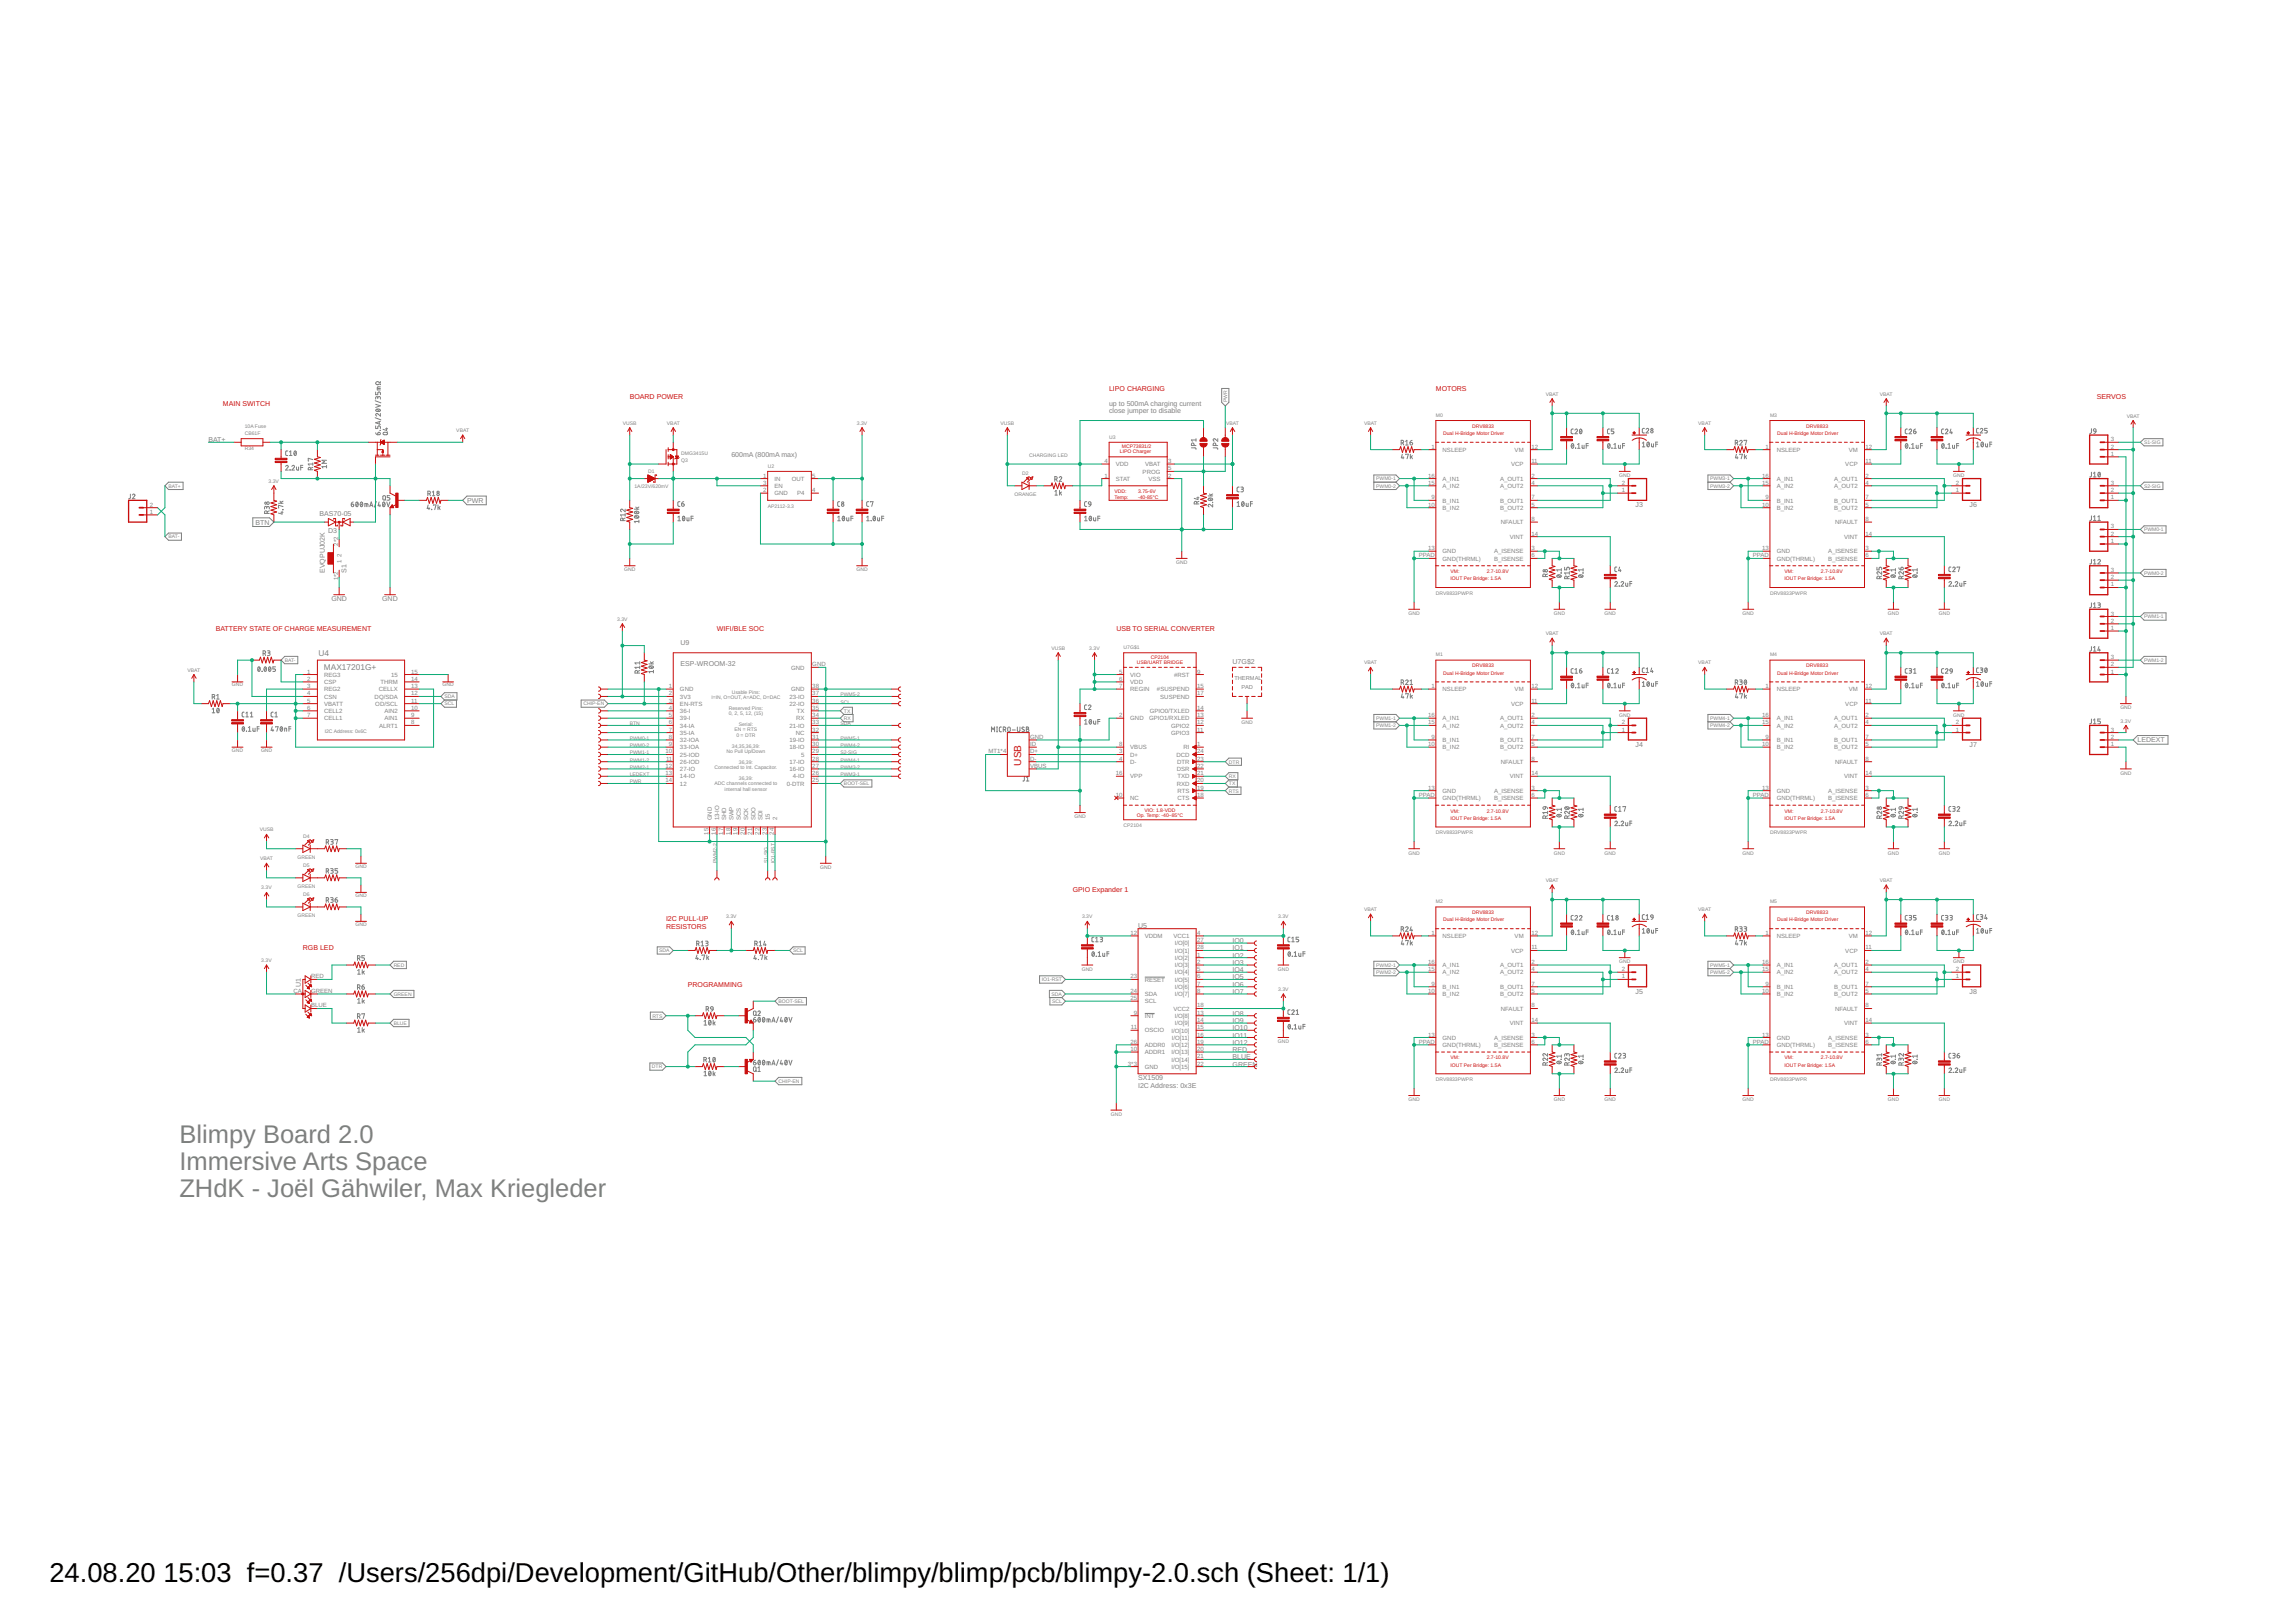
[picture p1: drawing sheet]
<svg xmlns="http://www.w3.org/2000/svg" width="297mm" height="210mm" viewBox="0 0 297 210" stroke-linecap="round" stroke-linejoin="round" font-family="sans-serif">
<defs><g id="words">
<g font-size="3.5">
<text x="6.4" y="204.7">24.08.20</text>
<text x="21.1" y="204.7">15:03 f=0.37 /Users/256dpi/Development/GitHub/Other/blimpy/blimp/pcb/blimpy-2.0.sch (Sheet: 1/1)</text>
</g>
<g font-size="3.3" fill="#808080">
<text x="23.2" y="147.9">Blimpy Board 2.0</text>
<text x="23.2" y="151.4">Immersive Arts Space</text>
<text x="23.2" y="154.9">ZHdK - Joël Gähwiler, Max Kriegleder</text>
</g>
<text font-size="1.3" fill="#c90d0c" x="132.1" y="99.1" transform="rotate(-90 132.1 99.1)">USB</text>
<g font-size="1.1" fill="#808080">
<text x="41.2" y="84.9">U4</text>
<text x="41.9" y="86.7">MAX17201G+</text>
</g>
<g font-size=".9" fill="#c90d0c">
<text x="28.8" y="52.5">MAIN SWITCH</text>
<text x="81.5" y="51.6">BOARD POWER</text>
<text x="143.5" y="50.7">LIPO CHARGING</text>
<text x="185.8" y="50.7">MOTORS</text>
<text x="271.3" y="51.6">SERVOS</text>
<text x="27.9" y="81.7">BATTERY STATE OF CHARGE MEASUREMENT</text>
<text x="92.7" y="81.7">WIFI/BLE SOC</text>
<text x="144.4" y="81.7">USB TO SERIAL CONVERTER</text>
<text x="86.2" y="119.2">I2C PULL-UP</text>
<text x="138.8" y="115.5">GPIO Expander 1</text>
<text x="39.2" y="123">RGB LED</text>
<text x="86.2" y="120.2">RESISTORS</text>
<text x="89" y="127.7">PROGRAMMING</text>
</g>
<g font-size=".9" fill="#808080">
<text x="143.5" y="52.5">up to 500mA charging current</text>
<text x="143.5" y="53.5">close jumper to disable</text>
<text x="27" y="57.2">BAT+</text>
<text x="94.6" y="59.1">600mA (800mA max)</text>
<text x="60.4" y="65.1">PWR</text>
<text x="211.6" y="65.6">J3</text>
<text x="254.8" y="65.6">J6</text>
<text x="33" y="67.9">BTN</text>
<text x="41.3" y="66.8">BAS70-05</text>
<text x="42.4" y="69">D3</text>
<text x="42" y="74.1" transform="rotate(-90 42 74.1)">EVQPUJ02K</text>
<text x="42.9" y="77.7">GND</text>
<text x="44.8" y="74.1" transform="rotate(-90 44.8 74.1)">S1</text>
<text x="49.4" y="77.7">GND</text>
<text x="88" y="83.4">U9</text>
<text x="88" y="86.2">ESP-WROOM-32</text>
<text x="159.5" y="85.9">U7G$2</text>
<text x="211.6" y="96.6">J4</text>
<text x="254.8" y="96.6">J7</text>
<text x="276.5" y="96.1">LEDEXT</text>
<text x="147.2" y="120.1">U5</text>
<text x="159.5" y="122.1">IO0</text>
<text x="159.5" y="123">IO1</text>
<text x="159.5" y="123.9">IO2</text>
<text x="159.5" y="124.9">IO3</text>
<text x="159.5" y="125.8">IO4</text>
<text x="38.9" y="127.7" transform="rotate(-90 38.9 127.7)">U1</text>
<text x="159.5" y="126.8">IO5</text>
<text x="159.5" y="127.7">IO6</text>
<text x="159.5" y="128.6">IO7</text>
<text x="159.5" y="131.5">IO8</text>
<text x="211.6" y="128.6">J5</text>
<text x="254.8" y="128.6">J8</text>
<text x="159.5" y="136.1">RED</text>
<text x="159.5" y="137.1">BLUE</text>
<text x="159.5" y="132.4">IO9</text>
<text x="159.5" y="133.3">IO10</text>
<text x="159.5" y="134.3">IO11</text>
<text x="159.5" y="135.2">IO12</text>
<text x="147.2" y="140.8">I2C Address: 0x3E</text>
<text x="147.2" y="139.7">SX1509</text>
<text x="159.5" y="138">GREEN</text>
</g>
<g font-size=".8" fill="#808080">
<text x="142.9" y="59.9">4</text>
<text x="151.1" y="59.9">3</text>
<text x="185.2" y="58">1</text>
<text x="186.6" y="58.5">NSLEEP</text>
<text x="196" y="58.5">VM</text>
<text x="198.1" y="58">12</text>
<text x="198.1" y="59.9">11</text>
<text x="228.4" y="58">1</text>
<text x="229.9" y="58.5">NSLEEP</text>
<text x="239.2" y="58.5">VM</text>
<text x="241.3" y="58">12</text>
<text x="241.3" y="59.9">11</text>
<text x="273.1" y="59">1</text>
<text x="273.1" y="58">2</text>
<text x="273.1" y="57.1">3</text>
<text x="19.4" y="65.6">2</text>
<text x="98.7" y="61.8">1</text>
<text x="98.7" y="62.7">3</text>
<text x="98.7" y="63.7">2</text>
<text x="100.2" y="62.2">IN</text>
<text x="100.2" y="63.2">EN</text>
<text x="100.2" y="64.1">GND</text>
<text x="102.4" y="62.2">OUT</text>
<text x="103.1" y="64.1">P4</text>
<text x="105.1" y="61.8">5</text>
<text x="105.1" y="63.7">4</text>
<text x="142.9" y="61.8">1</text>
<text x="144.3" y="62.2">STAT</text>
<text x="144.3" y="60.3">VDD</text>
<text x="147.8" y="61.3">PROG</text>
<text x="148.1" y="60.3">VBAT</text>
<text x="148.6" y="62.2">VSS</text>
<text x="151.1" y="60.9">5</text>
<text x="151.1" y="61.8">2</text>
<text x="184.8" y="61.8">16</text>
<text x="184.8" y="62.7">15</text>
<text x="184.8" y="65.6">10</text>
<text x="185.2" y="64.6">9</text>
<text x="186.6" y="62.2">A_IN1</text>
<text x="186.6" y="63.2">A_IN2</text>
<text x="186.6" y="65">B_IN1</text>
<text x="186.6" y="66">B_IN2</text>
<text x="194.1" y="62.2">A_OUT1</text>
<text x="194.1" y="63.2">A_OUT2</text>
<text x="194.1" y="65">B_OUT1</text>
<text x="194.1" y="66">B_OUT2</text>
<text x="195.5" y="60.3">VCP</text>
<text x="198.1" y="61.8">2</text>
<text x="198.1" y="62.7">4</text>
<text x="198.1" y="64.6">7</text>
<text x="198.1" y="65.6">5</text>
<text x="209.8" y="62.7">2</text>
<text x="209.8" y="63.7">1</text>
<text x="228" y="61.8">16</text>
<text x="228" y="62.7">15</text>
<text x="228" y="65.6">10</text>
<text x="228.4" y="64.6">9</text>
<text x="229.9" y="62.2">A_IN1</text>
<text x="229.9" y="63.2">A_IN2</text>
<text x="229.9" y="65">B_IN1</text>
<text x="229.9" y="66">B_IN2</text>
<text x="237.3" y="62.2">A_OUT1</text>
<text x="237.3" y="63.2">A_OUT2</text>
<text x="237.3" y="65">B_OUT1</text>
<text x="237.3" y="66">B_OUT2</text>
<text x="238.7" y="60.3">VCP</text>
<text x="241.3" y="61.8">2</text>
<text x="241.3" y="62.7">4</text>
<text x="241.3" y="64.6">7</text>
<text x="241.3" y="65.6">5</text>
<text x="253.1" y="62.7">2</text>
<text x="253.1" y="63.7">1</text>
<text x="273.1" y="64.6">1</text>
<text x="273.1" y="63.7">2</text>
<text x="273.1" y="62.7">3</text>
<text x="19.4" y="66.5">1</text>
<text x="43.8" y="70.6" transform="rotate(-90 43.8 70.6)">2*2</text>
<text x="184.8" y="71.2">13</text>
<text x="186.6" y="71.6">GND</text>
<text x="193.3" y="71.6">A_ISENSE</text>
<text x="194.2" y="67.9">NFAULT</text>
<text x="195.3" y="69.7">VINT</text>
<text x="198.1" y="67.4">8</text>
<text x="198.1" y="69.3">14</text>
<text x="198.1" y="71.2">3</text>
<text x="228" y="71.2">13</text>
<text x="229.9" y="71.6">GND</text>
<text x="236.5" y="71.6">A_ISENSE</text>
<text x="237.4" y="67.9">NFAULT</text>
<text x="238.6" y="69.7">VINT</text>
<text x="241.3" y="67.4">8</text>
<text x="241.3" y="69.3">14</text>
<text x="241.3" y="71.2">3</text>
<text x="273.1" y="70.3">1</text>
<text x="273.1" y="69.3">2</text>
<text x="273.1" y="68.4">3</text>
<text x="43.8" y="75.1" transform="rotate(-90 43.8 75.1)">1*2</text>
<text x="44.2" y="72.9" transform="rotate(-90 44.2 72.9)">1</text>
<text x="44.2" y="72.1" transform="rotate(-90 44.2 72.1)">2</text>
<text x="183.6" y="72.1">PPAD</text>
<text x="186.6" y="72.6">GND(THRML)</text>
<text x="193.3" y="72.6">B_ISENSE</text>
<text x="198.1" y="72.1">6</text>
<text x="226.8" y="72.1">PPAD</text>
<text x="229.9" y="72.6">GND(THRML)</text>
<text x="236.5" y="72.6">B_ISENSE</text>
<text x="241.3" y="72.1">6</text>
<text x="273.1" y="75.9">1</text>
<text x="273.1" y="75">2</text>
<text x="273.1" y="74">3</text>
<text x="273.1" y="81.5">1</text>
<text x="273.1" y="80.6">2</text>
<text x="273.1" y="79.7">3</text>
<text x="39.8" y="87.2">1</text>
<text x="39.8" y="88.1">2</text>
<text x="39.8" y="89">3</text>
<text x="39.8" y="90">4</text>
<text x="41.9" y="87.6">REG3</text>
<text x="41.9" y="88.5">CSP</text>
<text x="41.9" y="89.5">REG2</text>
<text x="49" y="89.5">CELLX</text>
<text x="49.2" y="88.5">THRM</text>
<text x="50.6" y="87.6">15</text>
<text x="53.2" y="90">12</text>
<text x="53.2" y="89">13</text>
<text x="53.2" y="88.1">14</text>
<text x="53.2" y="87.2">15</text>
<text x="86.5" y="89">1</text>
<text x="86.5" y="90">2</text>
<text x="88" y="89.5">GND</text>
<text x="102.4" y="89.5">GND</text>
<text x="102.4" y="86.6">GND</text>
<text x="105.1" y="89">38</text>
<text x="105.1" y="90">37</text>
<text x="105.1" y="86.2">GND</text>
<text x="144.8" y="87.2">5</text>
<text x="144.8" y="88.1">6</text>
<text x="144.8" y="89">7</text>
<text x="146.2" y="87.6">VIO</text>
<text x="146.2" y="88.5">VDD</text>
<text x="146.2" y="89.5">REGIN</text>
<text x="149.7" y="89.5">#SUSPEND</text>
<text x="151.9" y="87.6">#RST</text>
<text x="154.9" y="87.2">9</text>
<text x="154.9" y="90">17</text>
<text x="154.9" y="89">15</text>
<text x="185.2" y="89">1</text>
<text x="186.6" y="89.5">NSLEEP</text>
<text x="196" y="89.5">VM</text>
<text x="198.1" y="89">12</text>
<text x="228.4" y="89">1</text>
<text x="229.9" y="89.5">NSLEEP</text>
<text x="239.2" y="89.5">VM</text>
<text x="241.3" y="89">12</text>
<text x="273.1" y="87.2">1</text>
<text x="273.1" y="86.2">2</text>
<text x="273.1" y="85.3">3</text>
<text x="39.8" y="90.9">5</text>
<text x="39.8" y="91.9">6</text>
<text x="39.8" y="92.8">7</text>
<text x="41.9" y="90.4">CSN</text>
<text x="41.9" y="91.3">VBATT</text>
<text x="41.9" y="92.3">CELL2</text>
<text x="41.9" y="93.2">CELL1</text>
<text x="48.5" y="90.4">DQ/SDA</text>
<text x="48.6" y="91.3">OD/SCL</text>
<text x="49.1" y="94.2">ALRT1</text>
<text x="49.7" y="93.2">AIN1</text>
<text x="49.7" y="92.3">AIN2</text>
<text x="53.2" y="93.7">8</text>
<text x="53.2" y="92.8">9</text>
<text x="53.2" y="91.9">10</text>
<text x="53.2" y="90.9">11</text>
<text x="86.5" y="90.9">3</text>
<text x="86.5" y="91.9">4</text>
<text x="86.5" y="92.8">5</text>
<text x="86.5" y="93.7">6</text>
<text x="86.5" y="94.7">7</text>
<text x="86.5" y="95.6">8</text>
<text x="88" y="90.4">3V3</text>
<text x="88" y="91.3">EN-RTS</text>
<text x="88" y="92.3">36-I</text>
<text x="88" y="93.2">39-I</text>
<text x="88" y="94.2">34-IA</text>
<text x="88" y="95.1">35-IA</text>
<text x="102.1" y="90.4">23-IO</text>
<text x="102.1" y="91.3">22-IO</text>
<text x="102.1" y="94.2">21-IO</text>
<text x="103" y="95.1">NC</text>
<text x="103" y="93.2">RX</text>
<text x="103.1" y="92.3">TX</text>
<text x="105.1" y="90.9">36</text>
<text x="105.1" y="91.9">35</text>
<text x="105.1" y="92.8">34</text>
<text x="105.1" y="93.7">33</text>
<text x="105.1" y="94.7">32</text>
<text x="105.1" y="95.6">31</text>
<text x="133.3" y="95.6">GND</text>
<text x="144.8" y="92.8">2</text>
<text x="146.2" y="93.2">GND</text>
<text x="148.7" y="93.2">GPIO1/RXLED</text>
<text x="148.8" y="92.3">GPIO0/TXLED</text>
<text x="150.1" y="90.4">SUSPEND</text>
<text x="151.5" y="95.1">GPIO3</text>
<text x="151.5" y="94.2">GPIO2</text>
<text x="154.9" y="94.7">11</text>
<text x="154.9" y="93.7">12</text>
<text x="154.9" y="91.9">14</text>
<text x="154.9" y="92.8">13</text>
<text x="184.8" y="92.8">16</text>
<text x="184.8" y="93.7">15</text>
<text x="185.2" y="95.6">9</text>
<text x="186.6" y="93.2">A_IN1</text>
<text x="186.6" y="94.2">A_IN2</text>
<text x="194.1" y="93.2">A_OUT1</text>
<text x="194.1" y="94.2">A_OUT2</text>
<text x="195.5" y="91.3">VCP</text>
<text x="198.1" y="90.9">11</text>
<text x="198.1" y="92.8">2</text>
<text x="198.1" y="93.7">4</text>
<text x="198.1" y="95.6">7</text>
<text x="209.8" y="93.7">2</text>
<text x="209.8" y="94.7">1</text>
<text x="228" y="92.8">16</text>
<text x="228" y="93.7">15</text>
<text x="228.4" y="95.6">9</text>
<text x="229.9" y="93.2">A_IN1</text>
<text x="229.9" y="94.2">A_IN2</text>
<text x="237.3" y="93.2">A_OUT1</text>
<text x="237.3" y="94.2">A_OUT2</text>
<text x="238.7" y="91.3">VCP</text>
<text x="241.3" y="90.9">11</text>
<text x="241.3" y="92.8">2</text>
<text x="241.3" y="93.7">4</text>
<text x="241.3" y="95.6">7</text>
<text x="253.1" y="93.7">2</text>
<text x="253.1" y="94.7">1</text>
<text x="273.1" y="95.6">2</text>
<text x="273.1" y="94.7">3</text>
<text x="86.1" y="97.5">10</text>
<text x="86.1" y="99.4">12</text>
<text x="86.1" y="100.3">13</text>
<text x="86.1" y="101.3">14</text>
<text x="86.2" y="98.4">11</text>
<text x="86.5" y="96.6">9</text>
<text x="88" y="96">32-IOA</text>
<text x="88" y="97">33-IOA</text>
<text x="88" y="97.9">25-IOD</text>
<text x="88" y="98.9">26-IOD</text>
<text x="88" y="99.8">27-IO</text>
<text x="88" y="100.7">14-IO</text>
<text x="88" y="101.7">12</text>
<text x="101.8" y="101.7">0-DTR</text>
<text x="102.1" y="96">19-IO</text>
<text x="102.1" y="97">18-IO</text>
<text x="102.1" y="98.9">17-IO</text>
<text x="102.1" y="99.8">16-IO</text>
<text x="102.6" y="100.7">4-IO</text>
<text x="103.6" y="97.9">5</text>
<text x="105.1" y="96.6">30</text>
<text x="105.1" y="97.5">29</text>
<text x="105.1" y="98.4">28</text>
<text x="105.1" y="99.4">27</text>
<text x="105.1" y="100.3">26</text>
<text x="105.1" y="101.3">25</text>
<text x="127.9" y="97.5">MT1*4</text>
<text x="133.3" y="97.5">D+</text>
<text x="133.3" y="98.4">D-</text>
<text x="133.3" y="99.4">VBUS</text>
<text x="133.3" y="96.6">ID</text>
<text x="144.4" y="100.3">16</text>
<text x="144.8" y="97.5">3</text>
<text x="144.8" y="98.4">4</text>
<text x="144.8" y="96.6">8</text>
<text x="146.2" y="97.9">D+</text>
<text x="146.2" y="98.9">D-</text>
<text x="146.2" y="97">VBUS</text>
<text x="146.2" y="100.7">VPP</text>
<text x="152.2" y="97.9">DCD</text>
<text x="152.2" y="99.8">DSR</text>
<text x="152.2" y="101.7">RXD</text>
<text x="152.3" y="98.9">DTR</text>
<text x="152.3" y="100.7">TXD</text>
<text x="153.1" y="97">RI</text>
<text x="154.9" y="96.6">1</text>
<text x="154.9" y="97.5">24</text>
<text x="154.9" y="98.4">23</text>
<text x="154.9" y="99.4">22</text>
<text x="154.9" y="100.3">21</text>
<text x="154.9" y="101.3">20</text>
<text x="184.8" y="96.6">10</text>
<text x="186.6" y="96">B_IN1</text>
<text x="186.6" y="97">B_IN2</text>
<text x="194.1" y="96">B_OUT1</text>
<text x="194.1" y="97">B_OUT2</text>
<text x="194.2" y="98.9">NFAULT</text>
<text x="195.3" y="100.7">VINT</text>
<text x="198.1" y="96.6">5</text>
<text x="198.1" y="98.4">8</text>
<text x="198.1" y="100.3">14</text>
<text x="228" y="96.6">10</text>
<text x="229.9" y="96">B_IN1</text>
<text x="229.9" y="97">B_IN2</text>
<text x="237.3" y="96">B_OUT1</text>
<text x="237.3" y="97">B_OUT2</text>
<text x="237.4" y="98.9">NFAULT</text>
<text x="238.6" y="100.7">VINT</text>
<text x="241.3" y="96.6">5</text>
<text x="241.3" y="98.4">8</text>
<text x="241.3" y="100.3">14</text>
<text x="273.1" y="96.6">1</text>
<text x="92.1" y="106.2" transform="rotate(-90 92.1 106.2)">GND</text>
<text x="93" y="106.2" transform="rotate(-90 93 106.2)">13-IO</text>
<text x="94" y="106.2" transform="rotate(-90 94 106.2)">SHD</text>
<text x="94.9" y="106.2" transform="rotate(-90 94.9 106.2)">SWP</text>
<text x="95.8" y="106.2" transform="rotate(-90 95.8 106.2)">SCS</text>
<text x="96.8" y="106.2" transform="rotate(-90 96.8 106.2)">SCK</text>
<text x="97.7" y="106.2" transform="rotate(-90 97.7 106.2)">SDO</text>
<text x="98.7" y="106.2" transform="rotate(-90 98.7 106.2)">SDI</text>
<text x="99.6" y="106.2" transform="rotate(-90 99.6 106.2)">15</text>
<text x="100.5" y="106.2" transform="rotate(-90 100.5 106.2)">2</text>
<text x="144.4" y="103.1">10</text>
<text x="146.2" y="103.6">NC</text>
<text x="152.3" y="103.6">CTS</text>
<text x="152.3" y="102.6">RTS</text>
<text x="154.9" y="102.2">19</text>
<text x="154.9" y="103.1">18</text>
<text x="183.6" y="103.1">PPAD</text>
<text x="184.8" y="102.2">13</text>
<text x="186.6" y="102.6">GND</text>
<text x="186.6" y="103.6">GND(THRML)</text>
<text x="193.3" y="102.6">A_ISENSE</text>
<text x="193.3" y="103.6">B_ISENSE</text>
<text x="198.1" y="102.2">3</text>
<text x="198.1" y="103.1">6</text>
<text x="226.8" y="103.1">PPAD</text>
<text x="228" y="102.2">13</text>
<text x="229.9" y="102.6">GND</text>
<text x="229.9" y="103.6">GND(THRML)</text>
<text x="236.5" y="102.6">A_ISENSE</text>
<text x="236.5" y="103.6">B_ISENSE</text>
<text x="241.3" y="102.2">3</text>
<text x="241.3" y="103.1">6</text>
<text x="91.7" y="108" transform="rotate(-90 91.7 108)">15</text>
<text x="92.6" y="108" transform="rotate(-90 92.6 108)">16</text>
<text x="93.6" y="108" transform="rotate(-90 93.6 108)">17</text>
<text x="94.5" y="108" transform="rotate(-90 94.5 108)">18</text>
<text x="95.4" y="108" transform="rotate(-90 95.4 108)">19</text>
<text x="96.4" y="108" transform="rotate(-90 96.4 108)">20</text>
<text x="97.3" y="108" transform="rotate(-90 97.3 108)">21</text>
<text x="98.2" y="108" transform="rotate(-90 98.2 108)">22</text>
<text x="99.2" y="108" transform="rotate(-90 99.2 108)">23</text>
<text x="100.1" y="108" transform="rotate(-90 100.1 108)">24</text>
<text x="146.2" y="121">12</text>
<text x="148.1" y="121.4">VDDM</text>
<text x="151.8" y="121.4">VCC1</text>
<text x="152" y="122.3">I/O[0]</text>
<text x="152" y="123.3">I/O[1]</text>
<text x="152" y="124.2">I/O[2]</text>
<text x="152" y="125.2">I/O[3]</text>
<text x="154.9" y="121">4</text>
<text x="154.9" y="121.9">27</text>
<text x="154.9" y="122.9">28</text>
<text x="154.9" y="123.8">1</text>
<text x="154.9" y="124.7">2</text>
<text x="154.9" y="125.7">5</text>
<text x="184.8" y="124.7">16</text>
<text x="184.8" y="125.7">15</text>
<text x="185.2" y="121">1</text>
<text x="186.6" y="125.2">A_IN1</text>
<text x="186.6" y="121.4">NSLEEP</text>
<text x="194.1" y="125.2">A_OUT1</text>
<text x="195.5" y="123.3">VCP</text>
<text x="196" y="121.4">VM</text>
<text x="198.1" y="121">12</text>
<text x="198.1" y="122.9">11</text>
<text x="198.1" y="124.7">2</text>
<text x="198.1" y="125.7">4</text>
<text x="209.8" y="125.7">2</text>
<text x="228" y="124.7">16</text>
<text x="228" y="125.7">15</text>
<text x="228.4" y="121">1</text>
<text x="229.9" y="125.2">A_IN1</text>
<text x="229.9" y="121.4">NSLEEP</text>
<text x="237.3" y="125.2">A_OUT1</text>
<text x="238.7" y="123.3">VCP</text>
<text x="239.2" y="121.4">VM</text>
<text x="241.3" y="121">12</text>
<text x="241.3" y="122.9">11</text>
<text x="241.3" y="124.7">2</text>
<text x="241.3" y="125.7">4</text>
<text x="253.1" y="125.7">2</text>
<text x="38" y="128.5">CA</text>
<text x="40.3" y="130.4">BLUE</text>
<text x="40.3" y="128.5">GREEN</text>
<text x="40.3" y="126.6">RED</text>
<text x="146.2" y="126.6">23</text>
<text x="146.2" y="128.5">24</text>
<text x="146.2" y="129.4">25</text>
<text x="146.7" y="131.3">9</text>
<text x="148.1" y="127">RESET</text>
<text x="148.1" y="128.9">SDA</text>
<text x="148.1" y="129.9">SCL</text>
<text x="148.1" y="131.7">INT</text>
<text x="151.8" y="130.8">VCC2</text>
<text x="152" y="126.1">I/O[4]</text>
<text x="152" y="127">I/O[5]</text>
<text x="152" y="128">I/O[6]</text>
<text x="152" y="128.9">I/O[7]</text>
<text x="152" y="131.7">I/O[8]</text>
<text x="154.9" y="126.6">6</text>
<text x="154.9" y="127.6">7</text>
<text x="154.9" y="128.5">8</text>
<text x="154.9" y="130.4">18</text>
<text x="154.9" y="131.3">13</text>
<text x="184.8" y="128.5">10</text>
<text x="185.2" y="127.6">9</text>
<text x="186.6" y="126.1">A_IN2</text>
<text x="186.6" y="128">B_IN1</text>
<text x="186.6" y="128.9">B_IN2</text>
<text x="194.1" y="126.1">A_OUT2</text>
<text x="194.1" y="128">B_OUT1</text>
<text x="194.1" y="128.9">B_OUT2</text>
<text x="194.2" y="130.8">NFAULT</text>
<text x="198.1" y="127.6">7</text>
<text x="198.1" y="128.5">5</text>
<text x="198.1" y="130.4">8</text>
<text x="209.8" y="126.6">1</text>
<text x="228" y="128.5">10</text>
<text x="228.4" y="127.6">9</text>
<text x="229.9" y="126.1">A_IN2</text>
<text x="229.9" y="128">B_IN1</text>
<text x="229.9" y="128.9">B_IN2</text>
<text x="237.3" y="126.1">A_OUT2</text>
<text x="237.3" y="128">B_OUT1</text>
<text x="237.3" y="128.9">B_OUT2</text>
<text x="237.4" y="130.8">NFAULT</text>
<text x="241.3" y="127.6">7</text>
<text x="241.3" y="128.5">5</text>
<text x="241.3" y="130.4">8</text>
<text x="253.1" y="126.6">1</text>
<text x="145.9" y="137.9">3*3</text>
<text x="146.2" y="135.1">26</text>
<text x="146.2" y="136">10</text>
<text x="146.3" y="133.2">11</text>
<text x="148.1" y="133.6">OSCIO</text>
<text x="148.1" y="135.5">ADDR0</text>
<text x="148.1" y="136.4">ADDR1</text>
<text x="151.5" y="133.6">I/O[10]</text>
<text x="151.5" y="135.5">I/O[12]</text>
<text x="151.5" y="136.4">I/O[13]</text>
<text x="151.5" y="137.4">I/O[14]</text>
<text x="151.6" y="134.6">I/O[11]</text>
<text x="152" y="132.7">I/O[9]</text>
<text x="154.9" y="132.3">14</text>
<text x="154.9" y="133.2">15</text>
<text x="154.9" y="134.1">16</text>
<text x="154.9" y="135.1">19</text>
<text x="154.9" y="136">20</text>
<text x="154.9" y="137">21</text>
<text x="154.9" y="137.9">22</text>
<text x="183.6" y="135.1">PPAD</text>
<text x="184.8" y="134.1">13</text>
<text x="186.6" y="134.6">GND</text>
<text x="186.6" y="135.5">GND(THRML)</text>
<text x="193.3" y="134.6">A_ISENSE</text>
<text x="193.3" y="135.5">B_ISENSE</text>
<text x="195.3" y="132.7">VINT</text>
<text x="198.1" y="132.3">14</text>
<text x="198.1" y="134.1">3</text>
<text x="198.1" y="135.1">6</text>
<text x="226.8" y="135.1">PPAD</text>
<text x="228" y="134.1">13</text>
<text x="229.9" y="134.6">GND</text>
<text x="229.9" y="135.5">GND(THRML)</text>
<text x="236.5" y="134.6">A_ISENSE</text>
<text x="236.5" y="135.5">B_ISENSE</text>
<text x="238.6" y="132.7">VINT</text>
<text x="241.3" y="132.3">14</text>
<text x="241.3" y="134.1">3</text>
<text x="241.3" y="135.1">6</text>
<text x="148.1" y="138.3">GND</text>
<text x="151.5" y="138.3">I/O[15]</text>
</g>
<g font-size=".7" fill="#808080">
<text x="158.8" y="52.1" transform="rotate(-90 158.8 52.1)">PWR</text>
<text x="185.8" y="54">M0</text>
<text x="200" y="51.2">VBAT</text>
<text x="229" y="54">M3</text>
<text x="243.2" y="51.2">VBAT</text>
<text x="31.7" y="55.4">10A Fuse</text>
<text x="31.7" y="56.3">CB61F</text>
<text x="31.7" y="58.2">R34</text>
<text x="59" y="55.9">VBAT</text>
<text x="80.6" y="55">VUSB</text>
<text x="86.3" y="55">VBAT</text>
<text x="88.1" y="58.9">DMG3415U</text>
<text x="88.1" y="59.7">Q3</text>
<text x="110.9" y="55">3.3V</text>
<text x="129.4" y="55">VUSB</text>
<text x="133.1" y="59.1">CHARGING LED</text>
<text x="143.5" y="56.8">U3</text>
<text x="158.6" y="55">VBAT</text>
<text x="176.5" y="55">VBAT</text>
<text x="219.7" y="55">VBAT</text>
<text x="275.1" y="54">VBAT</text>
<text x="277.4" y="57.5">S1-SIG</text>
<text x="21.8" y="63.1">BAT+</text>
<text x="34.7" y="62.5">3.3V</text>
<text x="82.1" y="63.1">1A/23V/620mV</text>
<text x="83.9" y="61.2">D1</text>
<text x="99.3" y="60.6">U2</text>
<text x="99.3" y="65.7">AP2112-3.3</text>
<text x="131.3" y="64.1">ORANGE</text>
<text x="132.3" y="61.5">D2</text>
<text x="178" y="62.2">PWM0-1</text>
<text x="178" y="63.1">PWM0-2</text>
<text x="209.5" y="61.7">GND</text>
<text x="221.3" y="62.2">PWM3-1</text>
<text x="221.3" y="63.1">PWM3-2</text>
<text x="252.7" y="61.7">GND</text>
<text x="277.4" y="63.1">S2-SIG</text>
<text x="21.8" y="69.7">BAT-</text>
<text x="277.4" y="68.7">PWM0-1</text>
<text x="80.7" y="74">GND</text>
<text x="110.8" y="74">GND</text>
<text x="152.2" y="73">GND</text>
<text x="185.8" y="77">DRV8833PWPR</text>
<text x="229" y="77">DRV8833PWPR</text>
<text x="277.4" y="74.4">PWM0-2</text>
<text x="79.9" y="80.3">3.3V</text>
<text x="182.2" y="79.6">GND</text>
<text x="200" y="82.2">VBAT</text>
<text x="201" y="79.6">GND</text>
<text x="207.6" y="79.6">GND</text>
<text x="225.5" y="79.6">GND</text>
<text x="243.2" y="82.2">VBAT</text>
<text x="244.2" y="79.6">GND</text>
<text x="250.8" y="79.6">GND</text>
<text x="277.4" y="80">PWM1-1</text>
<text x="24.3" y="86.9">VBAT</text>
<text x="30" y="88.8">GND</text>
<text x="36.8" y="85.7">BAT-</text>
<text x="57.3" y="88.8">GND</text>
<text x="94.7" y="89.8">Usable Pins:</text>
<text x="136" y="84.1">VUSB</text>
<text x="140.9" y="84.1">3.3V</text>
<text x="145.4" y="84">U7G$1</text>
<text x="159.7" y="88">THERMAL</text>
<text x="160.6" y="89.2">PAD</text>
<text x="176.5" y="86">VBAT</text>
<text x="185.8" y="85">M1</text>
<text x="219.7" y="86">VBAT</text>
<text x="229" y="85">M4</text>
<text x="277.4" y="85.7">PWM1-2</text>
<text x="42" y="94.8">I2C Address: 0x6C</text>
<text x="57.5" y="90.4">SDA</text>
<text x="57.5" y="91.3">SCL</text>
<text x="75.5" y="91.3">CHIP-EN</text>
<text x="81.5" y="93.9">BTN</text>
<text x="81.5" y="95.8">PWM0-1</text>
<text x="92" y="90.5">I=IN, O=OUT, A=ADC, D=DAC</text>
<text x="94.3" y="91.9">Reserved Pins:</text>
<text x="94.3" y="92.6">0, 2, 5, 12, (15)</text>
<text x="95" y="94.6">EN = RTS</text>
<text x="95.3" y="95.3">0 = DTR</text>
<text x="95.6" y="93.9">Serial:</text>
<text x="108.7" y="93.9">SDA</text>
<text x="108.7" y="91.1">SCL</text>
<text x="108.7" y="95.8">PWM5-1</text>
<text x="108.7" y="90.1">PWM5-2</text>
<text x="109.2" y="93.2">RX</text>
<text x="109.2" y="92.2">TX</text>
<text x="160.6" y="93.7">GND</text>
<text x="178" y="93.2">PWM1-1</text>
<text x="178" y="94.1">PWM1-2</text>
<text x="209.5" y="92.7">GND</text>
<text x="221.3" y="93.2">PWM4-1</text>
<text x="221.3" y="94.1">PWM4-2</text>
<text x="252.7" y="92.7">GND</text>
<text x="274.3" y="91.8">GND</text>
<text x="274.4" y="93.5">3.3V</text>
<text x="30" y="97.3">GND</text>
<text x="33.8" y="97.3">GND</text>
<text x="81.5" y="101.4">PWR</text>
<text x="81.5" y="100.5">LEDEXT</text>
<text x="81.5" y="96.7">PWM0-2</text>
<text x="81.5" y="97.6">PWM1-1</text>
<text x="81.5" y="98.6">PWM1-2</text>
<text x="81.5" y="99.5">PWM2-1</text>
<text x="92.4" y="99.5">Connected to Int. Capacitor.</text>
<text x="92.4" y="101.6">ADC channels connected to</text>
<text x="94" y="97.4">No Pull Up/Down</text>
<text x="94.7" y="96.7">34,35,36,39:</text>
<text x="95.6" y="98.8">36,39:</text>
<text x="95.6" y="100.9">36,39:</text>
<text x="108.7" y="97.6">S2-SIG</text>
<text x="108.7" y="100.5">PWM3-1</text>
<text x="108.7" y="99.5">PWM3-2</text>
<text x="108.7" y="98.6">PWM4-1</text>
<text x="108.7" y="96.7">PWM4-2</text>
<text x="109.2" y="101.6">BOOT-SEL</text>
<text x="159" y="98.8">DTR</text>
<text x="159" y="100.7">RX</text>
<text x="159" y="101.6">TX</text>
<text x="274.3" y="100.3">GND</text>
<text x="33.6" y="107.6">VUSB</text>
<text x="93.8" y="102.3">internal hall sensor</text>
<text x="139" y="105.9">GND</text>
<text x="145.4" y="107">CP2104</text>
<text x="159" y="102.6">RTS</text>
<text x="185.8" y="108">DRV8833PWPR</text>
<text x="229" y="108">DRV8833PWPR</text>
<text x="33.7" y="111.3">VBAT</text>
<text x="38.5" y="111.1">GREEN</text>
<text x="39.2" y="108.4">D4</text>
<text x="39.2" y="112.2">D5</text>
<text x="46" y="112.3">GND</text>
<text x="92.7" y="111.7" transform="rotate(-90 92.7 111.7)">PWM2-2</text>
<text x="99.3" y="111.7" transform="rotate(-90 99.3 111.7)">S1-SIG</text>
<text x="100.3" y="111.7" transform="rotate(-90 100.3 111.7)">IO1-RST</text>
<text x="106.1" y="112.5">GND</text>
<text x="182.2" y="110.6">GND</text>
<text x="201" y="110.6">GND</text>
<text x="207.6" y="110.6">GND</text>
<text x="225.5" y="110.6">GND</text>
<text x="244.2" y="110.6">GND</text>
<text x="250.8" y="110.6">GND</text>
<text x="33.8" y="115.1">3.3V</text>
<text x="38.5" y="114.9">GREEN</text>
<text x="38.5" y="118.6">GREEN</text>
<text x="39.2" y="115.9">D6</text>
<text x="46" y="116">GND</text>
<text x="46" y="119.8">GND</text>
<text x="93.9" y="118.9">3.3V</text>
<text x="140" y="118.9">3.3V</text>
<text x="165.4" y="118.9">3.3V</text>
<text x="176.5" y="117.9">VBAT</text>
<text x="185.8" y="116.9">M2</text>
<text x="200" y="114.2">VBAT</text>
<text x="219.7" y="117.9">VBAT</text>
<text x="229" y="116.9">M5</text>
<text x="243.2" y="114.2">VBAT</text>
<text x="33.8" y="124.5">3.3V</text>
<text x="50.9" y="125.1">RED</text>
<text x="85.3" y="123.2">SDA</text>
<text x="102.6" y="123.2">SCL</text>
<text x="139.9" y="125.6">GND</text>
<text x="165.3" y="125.6">GND</text>
<text x="178" y="125.1">PWM2-1</text>
<text x="209.5" y="124.7">GND</text>
<text x="221.3" y="125.1">PWM5-1</text>
<text x="252.7" y="124.7">GND</text>
<text x="50.9" y="128.9">GREEN</text>
<text x="84.4" y="131.7">RTS</text>
<text x="100.7" y="129.8">BOOT-SEL</text>
<text x="134.8" y="127">IO1-RST</text>
<text x="136" y="128.9">SDA</text>
<text x="136.1" y="129.8">SCL</text>
<text x="165.4" y="128.3">3.3V</text>
<text x="178" y="126">PWM2-2</text>
<text x="221.3" y="126">PWM5-2</text>
<text x="50.9" y="132.6">BLUE</text>
<text x="165.3" y="135">GND</text>
<text x="84.3" y="138.3">DTR</text>
<text x="100.7" y="140.1">CHIP-EN</text>
<text x="182.2" y="142.5">GND</text>
<text x="185.8" y="139.9">DRV8833PWPR</text>
<text x="201" y="142.5">GND</text>
<text x="207.6" y="142.5">GND</text>
<text x="225.5" y="142.5">GND</text>
<text x="229" y="139.9">DRV8833PWPR</text>
<text x="244.2" y="142.5">GND</text>
<text x="250.8" y="142.5">GND</text>
<text x="143.7" y="144.4">GND</text>
</g>
<g font-size=".7" fill="#c90d0c">
<text x="144.9" y="58.6">LIPO Charger</text>
<text x="145.1" y="57.9">MCP73831/2</text>
<text x="186.7" y="56.3">Dual H-Bridge Motor Driver</text>
<text x="190.5" y="55.4">DRV8833</text>
<text x="229.9" y="56.3">Dual H-Bridge Motor Driver</text>
<text x="233.7" y="55.4">DRV8833</text>
<text x="144.2" y="64.5">Temp:</text>
<text x="144.2" y="63.8">VDD:</text>
<text x="147.2" y="64.5">-40-85°C</text>
<text x="147.2" y="63.8">3.75-6V</text>
<text x="187.6" y="74.1">VM:</text>
<text x="187.6" y="75.1">IOUT Per Bridge: 1.5A</text>
<text x="192.3" y="74.1">2.7-10.8V</text>
<text x="230.9" y="74.1">VM:</text>
<text x="230.9" y="75.1">IOUT Per Bridge: 1.5A</text>
<text x="235.6" y="74.1">2.7-10.8V</text>
<text x="147.1" y="86">USB/UART BRIDGE</text>
<text x="148.9" y="85.3">CP2104</text>
<text x="186.7" y="87.3">Dual H-Bridge Motor Driver</text>
<text x="190.5" y="86.4">DRV8833</text>
<text x="229.9" y="87.3">Dual H-Bridge Motor Driver</text>
<text x="233.7" y="86.4">DRV8833</text>
<text x="147.1" y="105.7">Op. Temp: -40~85°C</text>
<text x="148.1" y="105">VIO: 1.8-VDD</text>
<text x="187.6" y="105.1">VM:</text>
<text x="187.6" y="106.1">IOUT Per Bridge: 1.5A</text>
<text x="192.3" y="105.1">2.7-10.8V</text>
<text x="230.9" y="105.1">VM:</text>
<text x="230.9" y="106.1">IOUT Per Bridge: 1.5A</text>
<text x="235.6" y="105.1">2.7-10.8V</text>
<text x="186.7" y="119.2">Dual H-Bridge Motor Driver</text>
<text x="190.5" y="118.3">DRV8833</text>
<text x="229.9" y="119.2">Dual H-Bridge Motor Driver</text>
<text x="233.7" y="118.3">DRV8833</text>
<text x="187.6" y="137.1">VM:</text>
<text x="192.3" y="137.1">2.7-10.8V</text>
<text x="230.9" y="137.1">VM:</text>
<text x="235.6" y="137.1">2.7-10.8V</text>
<text x="187.6" y="138">IOUT Per Bridge: 1.5A</text>
<text x="230.9" y="138">IOUT Per Bridge: 1.5A</text>
</g>
</g></defs>
<g fill="none" stroke="#808080" stroke-width=".13">
<path d="M37.2 58.4h-.2v.1v.4h.2M37.4 58.9h.4M37.4 58.5l.2-.1v.5M38.1 58.4a.28 .28 0 0 1 .3 .3 .28 .28 0 0 1-.3 .2l-.1-.2zM38.3 58.5l-.2 .3M40.5 59.5l-.6-.2v.3M40.5 59.9v.3M42.2 59.6h-.5l.3 .2-.3 .2h.5M48.5 54.1l.8 .2M48.5 51.9l.8 .2M48.6 56l.1 .2 .2 .1M48.6 55.1v.4h.3v-.3l.1-.1 .2 .1v.3"/>
<path d="M48.6 50.7v.4h.3v-.3l.1-.1 .2 .1v.3M48.6 52.3l.6 .2-.6 .2M48.6 53a.31 .31 0 0 1 .4-.1 .31 .31 0 0 1 .2 .3 .3 .3 0 0 1-.3 .1 .3 .3 0 0 1-.3-.3zM48.7 53l.4 .2M48.8 50.3h.4M48.9 51.5l.1-.2h.1l.1 .3M48.9 51.6v-.2l-.2-.1-.1 .3M48.9 56a.16 .16 0 0 1 .3 0 .18 .18 0 0 1-.2 .3h-.1zM49.1 54.6v.3M49.2 55.7h.1M49.2 53.5v.3l-.3-.2a.17 .17 0 0 0-.3 0 .17 .17 0 0 0 .1 .2M49.2 50.1h-.3l-.1 .1v.3h.4"/>
<path d="M49.2 49.4v.1h-.2a.23 .23 0 0 0-.3-.1 .23 .23 0 0 0 0 .4 .23 .23 0 0 0 .3-.1h.2v.1M49.2 54.5l-.6 .2 .6 .2M49.6 56l.4-.1 .1 .2v.1l-.4 .1-.1-.1zM49.9 55.5h.2M50 55.4v.3l-.4-.1M50.1 55.9l-.1 .1M154.1 58h.5l.1 .1M154.5 57.7l-.1-.4h-.2l-.1 .4h.6M154.7 56.8v.3M154.7 56.9h-.6l.2 .2M157 58h.4l.1 .1M157.3 57.7v-.3l-.3-.1v.4h.5"/>
<path d="M157.5 56.8v.3l-.3-.3a.16 .16 0 0 0-.2 .1 .16 .16 0 0 0 .1 .2M158.1 50.3h.9v1.8l-.5 .4-.4-.4zM181.3 57.3h.2l.1-.2-.1-.1h-.2v.6M181.4 58.8l-.1 .4h.3M181.5 57.3l.1 .3M181.5 59.1v.3M181.8 57.1l.2-.1v.6M181.8 57.6h.4M181.9 58.8h.3l-.2 .6M182.4 57.3h.2a.17 .17 0 0 1 .2 .1 .17 .17 0 0 1-.2 .2 .17 .17 0 0 1-.2-.2zM182.5 58.8v.6M182.6 59.1l.1 .3"/>
<path d="M182.7 57l-.3 .3M182.7 59l-.2 .2M203.4 57.4a.29 .29 0 0 1 .2 .3 .29 .29 0 0 1-.2 .3l-.1-.3zM203.5 55.5l-.2 .1v.1v.4h.2M203.6 57.5l-.3 .4M203.8 55.7a.17 .17 0 0 1 .2-.2 .17 .17 0 0 1 0 .3l-.2 .3h.3M203.8 58h.1M204.1 58h.3M204.1 57.5l.2-.1v.6M204.4 55.6a.28 .28 0 0 1 .3 .2 .28 .28 0 0 1-.3 .3l-.1-.2zM204.6 55.7l-.2 .3M204.7 57.6v.4h.1h.1v-.4"/>
<path d="M205.2 57.7h.3M205.5 57.4h-.3v.6M208.1 57.4a.29 .29 0 0 1 .2 .3 .29 .29 0 0 1-.2 .3l-.1-.3zM208.2 55.5l-.2 .1v.1v.4h.2M208.3 57.5l-.3 .4M208.5 58h.1M208.8 55.5h-.4v.3h.3l.1 .1-.1 .2h-.3M208.8 58h.3M208.8 57.5l.2-.1v.6M209.4 57.6v.4h.1h.1v-.4M209.9 57.7h.3M210.2 57.4h-.3v.6"/>
<path d="M212.5 57.4l.1-.2v.6M212.5 57.8h.3M212.7 55.4l-.2 .2v.4h.2M213 55.6a.17 .17 0 0 1 .2-.2 .17 .17 0 0 1 .1 .3l-.3 .3h.3M213.1 57.2a.29 .29 0 0 1 .3 .3 .29 .29 0 0 1-.3 .3v-.2zM213.4 57.4l-.3 .3M213.7 57.4v.4h.1h.1v-.4M214.2 57.5h.3M214.5 57.2h-.3v.6M224.5 57.3h.2l.1-.2-.1-.1h-.2v.6M224.6 58.8l-.1 .4h.4M224.7 57.3l.1 .3"/>
<path d="M224.7 59.1v.3M225.1 57.1l.2-.1 .1 .1v.1l-.3 .4h.3M225.1 58.8h.3l-.1 .6M225.6 57h.4l-.2 .6M225.7 58.8v.6M225.8 59.1l.2 .3M226 59l-.3 .2M246.6 57.4a.29 .29 0 0 1 .2 .3 .29 .29 0 0 1-.2 .3l-.1-.3zM246.8 55.5l-.3 .1v.1v.4h.3M246.8 57.5l-.3 .4M247 55.7a.17 .17 0 0 1 .2-.2 .17 .17 0 0 1 .1 .3l-.3 .3h.3M247.1 58h.1"/>
<path d="M247.3 58h.3M247.3 57.5l.2-.1v.6M247.6 55.8h.2a.16 .16 0 0 1 .1 .2 .16 .16 0 0 1-.2 .1 .16 .16 0 0 1-.1-.1zM247.8 55.5l-.2 .2v.1M247.9 57.6v.4h.1h.2v-.4M248.5 57.7h.2M248.7 57.4h-.2v.6M251.3 57.4a.29 .29 0 0 1 .2 .3 .29 .29 0 0 1-.2 .3l-.1-.3zM251.5 55.5l-.3 .1v.1v.4h.3M251.5 57.5l-.3 .4M251.7 55.7a.17 .17 0 0 1 .2-.2 .17 .17 0 0 1 .1 .3l-.3 .3h.3M251.8 58h.1"/>
<path d="M252 58h.3M252 57.5l.2-.1v.6M252.4 55.5l-.1 .5h.3M252.5 55.9v.2M252.6 57.6v.4h.1h.2v-.4M253.1 57.7h.3M253.4 57.4h-.3v.6M255.7 57.8h.3M255.7 57.4l.2-.2v.6M256 55.4l-.3 .1v.1v.4h.3M256.2 55.6a.17 .17 0 0 1 .2-.2 .17 .17 0 0 1 .1 .3l-.3 .3h.3M256.4 57.2a.29 .29 0 0 1 .2 .3 .29 .29 0 0 1-.2 .3l-.1-.2z"/>
<path d="M256.6 57.4l-.3 .3M256.9 57.4v.4h.1h.1v-.4M257.1 55.4h-.3v.3l.3 .1-.1 .2h-.2M257.4 57.5h.3M257.7 57.2h-.3v.6M270.6 55.5v.5l-.2 .1M270.8 55.6l.3-.1 .1 .3h-.3zM271.2 55.8l-.1 .2-.2 .1M276.9 57.2l.5-.4h2.4v.9h-2.4zM16.9 63.9l-.1 .6h-.1M17.1 64.1l.1-.2 .2 .1v.2l-.3 .3h.4M21.3 69.4l.5-.4h1.7v.9h-1.7z"/>
<path d="M21.8 62.4h1.9v1h-1.9l-.5-.5zM32.7 67h2.2l.5 .6-.5 .5h-2.2zM34.5 65.7l.1-.1h.2v.3M34.5 65.8v-.2l-.2-.1-.1 .1v.3M34.6 66.4l-.1-.2-.2-.1-.1 .3h.6M34.8 66.1l-.2 .1M36 65.1h.6M36.2 64.9l.2 .2M36.3 66.3h.3M36.5 66.2v.3l-.5-.1M36.6 65.9h.1M36.6 65.6l-.6-.2 .1 .3"/>
<path d="M36.6 64.9l-.3 .1M37 60.4l.1-.2 .2 .1v.1l-.3 .4h.3M37.5 60.8h.1M37.8 60.4a.17 .17 0 0 1 .2-.2 .17 .17 0 0 1 .1 .3l-.3 .3h.3M38.4 60.4v.3l.1 .1h.1v-.4M38.9 60.5h.3M39.2 60.2h-.3v.6M40.2 60.8l-.1-.3-.2 .1v.2h.6M40.5 60.5l-.3 .1M40.5 60h-.6l.1 .2M42.2 60.4h-.5l.1 .2M42.2 60.2v.4"/>
<path d="M45.4 65.2h.2a.16 .16 0 0 1 .2 .2 .16 .16 0 0 1-.2 .2 .16 .16 0 0 1-.2-.2zM45.7 65l-.2 .1-.1 .1M46.1 65a.28 .28 0 0 1 .3 .3 .28 .28 0 0 1-.3 .3l-.1-.3zM46.3 65.1l-.2 .3M46.7 65a.28 .28 0 0 1 .2 .3 .28 .28 0 0 1-.2 .3l-.1-.3zM46.9 65.1l-.3 .3M47.2 65.6v-.4h.4v.4M47.4 65.2v.4M47.8 65.6l.2-.6 .2 .6M47.9 65.4h.3M48.7 64.9l-.3 .7M49 65l-.1 .4h.3"/>
<path d="M49.1 65.3v.3M49.5 65h.1a.28 .28 0 0 1 .2 .3 .28 .28 0 0 1-.2 .3zM49.6 64.2h.2l.1 .4-.1 .1-.2-.1zM49.8 65.1l-.3 .3M49.8 64.6l.1 .1M50 65l.2 .6 .2-.6M50.4 64.1h-.3v.3h.3v.1v.2h-.3M55.4 63.9h.2l.1-.3h-.3v.6M55.4 65.3l-.1 .5h.3M55.5 65.7v.3M55.6 63.9l.1 .3M55.8 65.9h.1"/>
<path d="M55.9 64.2h.4M55.9 63.7l.2-.1v.6M56.1 65.4l.3-.1-.2 .7M56.7 65.3v.7M56.8 65.7l.1 .3M56.9 65.6l-.2 .1M59.9 64.7l.5-.5h2.5v1.1h-2.5zM80.6 67.4v-.3h-.3v.3h.6M80.9 65.9v.3l-.4-.3-.2 .1v.1l.1 .1M80.9 67l-.3 .2M80.9 66.6h-.6l.1 .2M80.9 66.5v.3"/>
<path d="M82.1 65.9h.6M82.1 66.8a.31 .31 0 0 1 .3-.1 .31 .31 0 0 1 .2 .3 .31 .31 0 0 1-.3 .1 .31 .31 0 0 1-.2-.3zM82.1 66.3a.31 .31 0 0 1 .3-.2 .31 .31 0 0 1 .2 .3 .31 .31 0 0 1-.3 .1 .31 .31 0 0 1-.2-.2zM82.2 66.8l.3 .2M82.2 66.2l.3 .3M82.3 65.6l.2 .3M82.7 67.5h-.6l.1 .1M82.7 67.3v.3M82.7 65.6l-.3 .2M87.7 66.9l.2-.1v.6M87.7 67.4h.3M88 64.9l-.3 .1v.1v.3l.3 .1"/>
<path d="M88.2 65.2h.2a.17 .17 0 0 1 .1 .2 .17 .17 0 0 1-.2 .1 .17 .17 0 0 1-.1-.1zM88.4 66.8a.28 .28 0 0 1 .2 .3 .28 .28 0 0 1-.2 .3l-.1-.2zM88.5 64.9l-.2 .1-.1 .2M88.6 66.9l-.3 .4M88.9 67v.4h.2v-.4M89.4 67.1h.3M89.7 66.8h-.3v.6M108.4 67.4h.3M108.4 66.9l.1-.1v.6M108.6 64.9l-.2 .1v.1v.3l.2 .1M109.1 66.8a.28 .28 0 0 1 .2 .3 .28 .28 0 0 1-.2 .3l-.2-.3zM109.2 66.9l-.2 .4"/>
<path d="M109.5 67l.1 .4h.2v-.4M110.1 67.1h.3M110.4 66.8h-.3v.6M112.1 67.4h.4M112.1 66.9l.2-.1v.6M112.4 64.9l-.2 .1-.1 .1v.3l.3 .1M112.6 65l.3-.1-.1 .6M112.7 67.4h.1M113 66.8a.28 .28 0 0 1 .3 .3 .28 .28 0 0 1-.3 .3l-.1-.2zM113.2 66.9l-.2 .4M113.5 67l.1 .4h.2v-.4M114.1 67.1h.2"/>
<path d="M114.3 66.8h-.2v.6M136.5 62l.3-.1-.1-.2h-.2v.6M136.5 63.6l.1-.1v.6M136.5 64.1h.3M136.7 62l.1 .3M137 61.8a.16 .16 0 0 1 .3-.1 .16 .16 0 0 1 0 .3l-.3 .3h.4M137.1 63.5v.6M137.2 63.8l.1 .3M137.3 63.7l-.2 .2M140.3 67.4h.4M140.3 66.9l.2-.1v.6M140.6 64.9l-.2 .1-.1 .1v.3l.3 .1"/>
<path d="M140.8 65l.3-.1v.4l-.2-.1zM141 66.8a.28 .28 0 0 1 .2 .3 .28 .28 0 0 1-.2 .3l-.1-.3zM141.1 65.3v.1l-.2 .1M141.2 66.9l-.3 .4M141.5 67v.4h.3v-.4M142 67.1h.3M142.3 66.8h-.3v.6M154.8 65.2v-.2l-.2-.1-.1 .3h.6M154.8 64.4h.3M155 64.3v.3l-.5-.1M155.1 64.9l-.3 .1M156.3 64.2h.6"/>
<path d="M156.3 64.5a.31 .31 0 0 1 .3-.1 .31 .31 0 0 1 .3 .3 .31 .31 0 0 1-.4 .1 .31 .31 0 0 1-.2-.3zM156.4 64.5l.4 .2M156.5 63.9l.2 .3M156.9 65h.1M156.9 65.3v.3l-.4-.3a.16 .16 0 0 0-.2 .1 .16 .16 0 0 0 .1 .2M156.9 63.9l-.3 .2M160 65.1l.2-.2v.6M160 65.5h.4M160.3 63l-.2 .1-.1 .1 .1 .4h.2M160.5 63l.4 .1-.1 .2h-.2M160.7 63.3l.1 .1v.2h-.3M160.7 64.9a.29 .29 0 0 1 .3 .3 .29 .29 0 0 1-.3 .3l-.1-.2z"/>
<path d="M160.9 65.1l-.2 .3M161.2 65.1v.4h.1h.2v-.4M161.8 65.2h.2M162 64.9h-.2v.6M177.7 62.4h2.9M177.7 61.5h2.9l.5 .4-.5 .5 .5 .5-.5 .5h-2.9zM199.9 74.6v-.3l-.3 .1v.2h.6M200.2 74.3l-.3 .1M201.4 74.5a.31 .31 0 0 1 .3-.1 .31 .31 0 0 1 .3 .2 .33 .33 0 0 1-.6-.1zM201.5 74.4l.4 .3M202 74.2h.1M202 73.6v.3"/>
<path d="M202 73.7h-.6l.1 .2M202.4 73.4v.3h.3v-.2l.1-.1 .2 .1v.2M202.8 74.7l-.1-.1h-.2l-.1 .3h.6M202.8 74.7v.2M203 74.1h-.6l.2 .2M203 74.5l-.2 .2M203 74v.3M204.2 74.5a.31 .31 0 0 1 .4-.1 .31 .31 0 0 1 .2 .2 .33 .33 0 0 1-.6-.1zM204.3 74.4l.4 .3M204.8 74.2h.1M204.8 74.1h.1M204.8 74.1v.1"/>
<path d="M204.8 73.7h-.6l.1 .2M204.8 73.6v.3M208.9 75.4l.2-.2 .1 .1v.2l-.3 .4h.4M209.2 73.4h-.2l-.1 .1v.4l.3 .1M209.5 75.9h.1M209.5 73.4l-.1 .5h.3M209.6 73.7v.3M209.7 75.4l.2-.2 .1 .1v.2l-.3 .4h.4M210.3 75.5v.3l.1 .1h.2v-.4M210.9 75.5h.2M211.1 75.2h-.2v.7M221 62.4h2.8"/>
<path d="M221 61.5h2.8l.5 .4-.5 .5 .5 .5-.5 .5h-2.8zM242.8 73.4v.3h.3v-.2l.1-.1 .2 .1v.2M243.2 74.7l-.1-.1h-.2l-.1 .3h.6M243.2 74.7v.2M243.4 74v.3l-.4-.3h-.1l-.1 .1 .2 .2M243.4 74.5l-.2 .2M244.6 74.5a.31 .31 0 0 1 .4-.1 .31 .31 0 0 1 .2 .2 .33 .33 0 0 1-.6-.1zM244.8 74.4l.3 .3M245.2 74.2h.1M245.2 73.7h-.6l.2 .2M245.2 73.6v.3M245.7 73.5v.1l.2 .1"/>
<path d="M245.9 73.5a.17 .17 0 0 1 .3 0 .17 .17 0 0 1-.1 .2h-.2zM246 74.7l-.1-.1h-.2v.3h.6M246 74.7v.2M246.3 74v.3l-.4-.3h-.2v.2l.1 .1M246.3 74.5l-.3 .2M247.5 74.5a.31 .31 0 0 1 .3-.1 .31 .31 0 0 1 .2 .2 .33 .33 0 0 1-.5-.1zM247.6 74.4l.3 .3M248 74.2h.1M248 73.7h-.6l.2 .2M248 73.6v.3M252.1 75.4l.2-.2 .2 .1v.2l-.4 .4h.4M252.4 73.4h-.2l-.1 .1 .1 .4 .2 .1"/>
<path d="M252.6 73.5l.1-.1h.2v.2l-.3 .4h.3M252.7 75.9h.1M252.9 75.4a.17 .17 0 0 1 .3-.1 .17 .17 0 0 1 0 .2l-.3 .4h.4M253.2 73.4h.3l-.1 .6M253.5 75.5v.3l.1 .1h.2v-.4M254.1 75.5h.2M254.3 75.2h-.2v.7M270.6 61.1v.6h-.2M270.6 66.8v.5l-.2 .1M270.6 72.4v.5l-.2 .1M270.6 78v.6h-.2M270.8 61.7h.4"/>
<path d="M270.8 61.3l.2-.2v.6M270.8 66.9l.2-.1v.6M270.8 72.5l.2-.1v.6M270.8 78.2l.2-.2v.6M270.8 67.4h.4M270.8 73h.4M270.8 78.6h.4M271.4 72.5a.17 .17 0 0 1 .2-.1 .17 .17 0 0 1 .1 .3l-.3 .3h.3M271.4 78l.3 .1v.2h-.2M271.4 67.4h.3M271.4 66.9l.2-.1v.6M271.5 61.2a.28 .28 0 0 1 .2 .2 .28 .28 0 0 1-.2 .3l-.1-.3z"/>
<path d="M271.6 78.3l.1 .1v.1l-.3 .1M271.7 61.3l-.3 .3M276.9 74.1l.5-.4h2.8v.9h-2.8zM276.9 62.9l.5-.5h2.4v1h-2.4zM276.9 68.5l.5-.4h2.8v.9h-2.8zM276.9 79.8l.5-.5h2.8v1h-2.8zM27.5 90.2h.2l.1-.3h-.3v.6M27.5 91.8l.1-.1v.5M27.5 92.2h.3M27.7 90.2l.1 .3M28 90l.2-.1v.6M28 90.5h.4"/>
<path d="M28.1 91.7a.28 .28 0 0 1 .3 .2 .28 .28 0 0 1-.3 .3l-.1-.3zM28.3 91.8l-.2 .3M31.4 94.1a.28 .28 0 0 1 .2 .2 .28 .28 0 0 1-.2 .3l-.1-.2zM31.6 92.2h-.2l-.1 .1v.4l.3 .1M31.6 94.2l-.3 .3M31.8 92.8h.3M31.8 92.3l.2-.1v.6M31.9 94.6h.1M32.1 94.6h.4M32.1 94.2l.2-.2v.6M32.4 92.8h.3M32.4 92.3l.2-.1v.6"/>
<path d="M32.7 94.2l.1 .4h.2v-.4M33.3 94.3h.2M33.4 86.3a.28 .28 0 0 1 .3 .3 .28 .28 0 0 1-.3 .3l-.1-.3zM33.5 94h-.2v.6M33.6 86.4l-.2 .4M33.9 86.9h.1M34 84.6h.2M34.2 84.6l.2-.1v-.2l-.4-.1v.6M34.2 84.6l.2 .2M34.2 86.3a.28 .28 0 0 1 .3 .3 .28 .28 0 0 1-.3 .3l-.1-.3zM34.4 86.4l-.2 .4M34.6 84.2h.3v.1v.2h-.2"/>
<path d="M34.8 84.5l.1 .1v.2h-.3M34.8 86.3a.28 .28 0 0 1 .3 .3 .28 .28 0 0 1-.3 .3l-.1-.2zM35 86.4l-.2 .4M35.2 94l-.1 .5h.3M35.3 94.4v.2M35.3 92.2h-.2v.1v.4l.2 .1M35.6 92.8h.3M35.6 92.3l.1-.1v.6M35.6 86.3h-.3v.3h.3v.1v.2h-.3M35.7 94.1l.3-.1-.2 .6M36.3 94.1a.28 .28 0 0 1 .3 .2 .28 .28 0 0 1-.3 .3l-.1-.2zM36.5 94.2l-.2 .3"/>
<path d="M36.8 94.6v-.4l.3 .1v.3M36.8 84.9h1.7v1h-1.7l-.4-.5zM37.4 94.3h.2M37.6 94h-.2v.6M57.5 90.6l-.5 .5 .5 .4h1.6v-.9M57.5 89.6h1.6v1h-1.6l-.5-.5zM75.2 90.6h3l.5 .5-.5 .4h-3zM82.5 87.1v-.3h-.3l-.1 .3h.7M82.8 86.8l-.3 .1M82.8 86.4h-.7l.2 .1M82.8 85.6v.4M82.8 86.2v.3"/>
<path d="M82.8 85.8h-.7l.2 .2M83.9 85.9h.6M84 86.3a.33 .33 0 0 1 .5 .1 .31 .31 0 0 1-.3 .1 .31 .31 0 0 1-.2-.2zM84.1 86.2l.3 .3M84.1 85.6l.2 .3M84.5 86.9h-.6l.2 .2M84.5 86.7v.4M84.5 85.6l-.2 .2M109.2 92.5h1.2v.9h-1.2l-.5-.5zM109.2 92.5l-.5-.5 .5-.5h1.1v1M128.3 94.7v-.6l.2 .3 .2-.3v.6M128.9 94.7h.2"/>
<path d="M128.9 94.1h.2M129 94.1v.6M129.6 94.1h-.3v.1v.4l.3 .1M129.8 94.4l.3-.1-.1-.2h-.2v.6M130 94.4l.1 .3M130.4 94.2l.1-.1 .2 .1v.3l-.1 .2-.2-.1zM131 94.5h.4M131.6 94.1v.5l.2 .1 .1-.1 .1-.5M132.5 94.1h-.1l-.2 .1 .3 .3v.1l-.1 .1-.2-.1M132.8 94.1h.2l.1 .1-.2 .2h.2l-.1 .3h-.2zM132.8 94.4h.1M140.3 93.2l.2-.1v.6"/>
<path d="M140.3 93.7h.4M140.6 91.2l-.3 .2v.4h.3M140.8 91.4l.2-.2 .1 .1v.1l-.3 .4h.3M141 93.1a.28 .28 0 0 1 .2 .3 .28 .28 0 0 1-.2 .3l-.1-.3zM141.2 93.2l-.3 .4M141.5 93.3v.3l.1 .1h.2v-.4M142 93.4h.3M142.3 93.1h-.3v.6M158.5 98.6l.5-.5h1.6v.9h-1.6zM177.7 92.5h2.9l.5 .4-.5 .5 .5 .5-.5 .4h-2.9zM177.7 93.4h2.9M181.3 88.3l.3-.1-.1-.2h-.2v.6"/>
<path d="M181.4 89.8l-.1 .4h.3M181.5 88.3l.1 .3M181.5 90.1v.3M181.8 88.1l.2-.1 .2 .1v.1l-.4 .4h.4M181.9 89.8h.3l-.2 .6M182.4 88.6h.4M182.4 88.1l.2-.1v.6M182.5 89.8v.6M182.6 90.1l.1 .3M182.7 90l-.2 .2M203.4 88.4a.28 .28 0 0 1 .2 .3 .28 .28 0 0 1-.2 .3l-.1-.3zM203.5 86.5l-.2 .2v.4h.2"/>
<path d="M203.6 88.5l-.3 .4M203.8 87.1h.3M203.8 86.7l.1-.2v.6M203.8 89h.1M204.1 88.5l.2-.1v.6M204.1 89h.3M204.3 86.8h.3l.1 .1M204.3 86.8l.1 .3h.2l.1-.1M204.6 86.5l-.2 .2-.1 .1M204.7 86.9v.1M204.7 88.6v.4h.2v-.4M205.2 88.7h.3"/>
<path d="M205.5 88.4h-.3v.6M208.1 88.4a.28 .28 0 0 1 .2 .3 .28 .28 0 0 1-.2 .3l-.1-.3zM208.2 86.5l-.2 .2v.4h.2M208.3 88.5l-.3 .4M208.4 87.1h.4M208.4 86.7l.2-.2v.6M208.5 89h.1M208.8 88.5l.2-.1v.6M208.8 89h.3M209 86.7a.18 .18 0 0 1 .3-.2 .16 .16 0 0 1 0 .3l-.3 .3h.4M209.4 88.6v.4h.2v-.4M209.9 88.7h.3"/>
<path d="M210.2 88.4h-.3v.6M212.5 88.3l.1-.1v.6M212.5 88.8h.3M212.7 86.4l-.2 .1v.1v.4h.2M213 87h.3M213 86.6l.1-.2v.6M213.1 88.2a.28 .28 0 0 1 .3 .3 .28 .28 0 0 1-.3 .3v-.2zM213.4 88.3l-.3 .4M213.7 88.4v.4h.2v-.4M213.7 86.4l-.1 .5h.3M213.8 86.8v.2M214.2 88.5h.3"/>
<path d="M214.5 88.2h-.3v.6M221 92.5h2.8l.5 .4-.5 .5 .5 .5-.5 .4h-2.8zM221 93.4h2.8M224.5 88.3l.3-.1-.1-.2h-.2v.6M224.6 89.8l-.1 .4h.4M224.7 88.3l.1 .3M224.7 90.1v.3M225.1 88l.3 .1-.1 .1h-.2M225.1 89.8h.3l-.1 .6M225.2 88.2l.2 .1v.2l-.3 .1M225.7 89.8v.6M225.7 88a.28 .28 0 0 1 .3 .3 .28 .28 0 0 1-.3 .3l-.1-.3z"/>
<path d="M225.8 90.1l.2 .3M225.9 88.1l-.2 .4M226 90l-.3 .2M246.6 88.4a.28 .28 0 0 1 .2 .3 .28 .28 0 0 1-.2 .3l-.1-.3zM246.8 86.5l-.3 .2v.4h.3M246.8 88.5l-.3 .4M247 86.5l.3 .1v.2h-.3M247.1 89h.1M247.1 86.8l.2 .1v.1l-.3 .1M247.3 89h.3M247.3 88.5l.2-.1v.6M247.6 87.1h.3"/>
<path d="M247.6 86.7l.1-.2v.6M247.9 88.6v.4h.3v-.4M248.5 88.7h.2M248.7 88.4h-.2v.6M251.3 88.4a.28 .28 0 0 1 .2 .3 .28 .28 0 0 1-.2 .3l-.1-.3zM251.5 86.5l-.3 .2v.4h.3M251.5 88.5l-.3 .4M251.7 86.7a.17 .17 0 0 1 .2-.2 .17 .17 0 0 1 .1 .3l-.3 .3h.3M251.8 89h.1M252 89h.3M252 88.5l.2-.1v.6M252.3 86.7v.1l.3 .1"/>
<path d="M252.3 86.7v-.1h.2l.1 .3M252.3 86.7h.1M252.6 86.9l-.1 .2h-.2M252.6 88.6v.4h.3v-.4M253.1 88.7h.3M253.4 88.4h-.3v.6M255.7 88.8h.3M255.7 88.3l.2-.1v.6M256 86.4l-.3 .1v.1v.4h.3M256.2 86.4l.3 .1v.2h-.2M256.3 86.7l.2 .1v.2h-.3M256.4 88.2a.28 .28 0 0 1 .2 .3 .28 .28 0 0 1-.2 .3l-.1-.2z"/>
<path d="M256.6 88.3l-.3 .4M256.9 86.5a.28 .28 0 0 1 .2 .2 .28 .28 0 0 1-.2 .3l-.1-.2zM256.9 88.4v.4h.2v-.4M257.1 86.6l-.3 .3M257.4 88.5h.3M257.7 88.2h-.3v.6M270.6 83.7v.5l-.2 .1M270.6 93v.6l-.2 .1M270.8 83.8l.2-.1v.6M270.8 93.2l.2-.2v.7M270.8 84.3h.4M270.8 93.7h.4"/>
<path d="M271.5 83.7l-.1 .4h.3M271.6 84v.3M271.7 93h-.3v.3h.3v.2v.1l-.3 .1M276 95.8l.5-.6h4v1.1h-4zM277.4 84.9h2.8v1h-2.8l-.5-.5zM42.2 112.7h.3v-.3h-.3v.6M42.2 116.5h.3v-.3h-.3v.6M42.2 109h.3v-.3l-.3-.1v.7M42.4 112.7l.1 .3M42.4 116.5l.1 .3M42.4 109l.1 .3M42.8 112.4l.3 .1v.1l-.3 .1"/>
<path d="M42.8 116.2h.3v.1v.1h-.3M42.8 108.6l.3 .1v.2h-.3M42.9 112.7l.2 .1v.1l-.3 .1M42.9 116.4l.2 .1v.2l-.3 .1M42.9 108.9l.2 .1v.2l-.3 .1M43.3 116.4h.3a.17 .17 0 0 1 .1 .2 .17 .17 0 0 1-.2 .2 .17 .17 0 0 1-.2-.2zM43.3 108.7l.4-.1-.2 .7M43.6 116.2l-.2 .1-.1 .1M43.7 112.4h-.4v.3h.3l.1 .1-.1 .2h-.3M108.7 101.4l.5-.5h3.6v1h-3.6zM132.5 100.5v.4v.2h-.2M132.8 101.1h.3"/>
<path d="M132.8 100.6l.1-.1v.6M158.5 102.3l.5-.4h1.5v.9h-1.5zM158.5 100.5l.5-.5h1.1v.9h-1.1zM159 100.9l-.5 .5 .5 .5M160.1 100.9v1M182.6 119.9l-.2 .5h.4M199.6 104.5l.3-.1v.2a.17 .17 0 0 1-.2 .1 .17 .17 0 0 1-.1-.2zM199.9 105.9v-.3h-.3v.3h.6M199.9 104.4l.2 .1 .1 .2M200.2 105.2h-.6l.1 .1M200.2 105.6l-.3 .1M200.2 105v.3"/>
<path d="M201.4 105.5a.31 .31 0 0 1 .3-.1 .31 .31 0 0 1 .3 .2 .31 .31 0 0 1-.4 .1 .31 .31 0 0 1-.2-.2zM201.5 105.4l.4 .3M202 105.1v.1M202 105.1h.1M202 104.6v.3M202 104.7h-.6l.1 .2M202.5 104.5a.31 .31 0 0 1 .3-.1 .31 .31 0 0 1 .2 .2 .3 .3 0 0 1-.3 .2 .3 .3 0 0 1-.2-.3zM202.6 104.4l.3 .3M202.8 105.9l-.1-.3h-.2l-.1 .3h.6M203 105v.3l-.4-.3-.2 .1v.1l.2 .1M203 105.6l-.2 .1M203.5 118.5l-.2 .1v.4l.2 .1"/>
<path d="M203.8 118.6a.17 .17 0 0 1 .2-.1 .17 .17 0 0 1 0 .2l-.2 .4h.3M204.2 105.5a.31 .31 0 0 1 .4-.1 .31 .31 0 0 1 .2 .2 .31 .31 0 0 1-.3 .1 .31 .31 0 0 1-.3-.2zM204.3 118.6a.16 .16 0 0 1 .3-.1 .16 .16 0 0 1 0 .2l-.3 .4h.4M204.3 105.4l.4 .3M204.8 105.1v.1M204.8 104.6v.3M204.8 104.7h-.6l.1 .2M208.2 118.5l-.2 .1v.4l.2 .1M208.4 118.6l.2-.1v.6M208.4 119.1h.4M208.9 106.4a.16 .16 0 0 1 .3-.1 .16 .16 0 0 1 0 .2l-.3 .3h.4M209.2 104.4h-.2l-.1 .1v.4l.3 .1"/>
<path d="M209.4 105h.3M209.4 104.5l.2-.1v.6M209.5 106.8h.1M209.7 106.4a.16 .16 0 0 1 .3-.1 .16 .16 0 0 1 0 .2l-.3 .3h.4M210 104.4h.3l-.2 .6M210.3 106.4l.1 .4h.2v-.4M210.9 106.5h.2M211.1 106.3h-.2v.5M212.7 118.4h-.2v.1v.4l.2 .1M213 118.5l.1-.1v.6M213 119h.3M213.6 118.4h.1h.1l.1 .3-.3-.1z"/>
<path d="M213.9 118.7l-.1 .2-.2 .1M225.1 119.9l.3 .1-.1 .2h-.2M225.6 119.9l.4 .1-.1 .2h-.2M243.2 105.9l-.1-.3h-.3v.3h.6M243.4 105v.3l-.3-.3a.17 .17 0 0 0-.3 .1 .17 .17 0 0 0 .2 .2M243.4 105.6l-.2 .1M244.6 105.5a.31 .31 0 0 1 .4-.1 .31 .31 0 0 1 .2 .2 .31 .31 0 0 1-.3 .1 .31 .31 0 0 1-.3-.2zM244.8 105.4l.3 .3M245.2 105.1h.1M245.2 105.1v.1M245.2 104.7h-.6l.2 .2M245.2 104.6v.3"/>
<path d="M245.7 104.4h.3v.2a.16 .16 0 0 1-.3 .1 .16 .16 0 0 1 0-.3zM246 105.9v-.3h-.3v.3h.6M246 104.4l.2 .1 .1 .2M246.3 105v.3l-.4-.3-.2 .1v.1l.1 .1M246.3 105.6l-.3 .1M246.8 118.5l-.3 .1v.4l.3 .1M247 118.5l.3 .1v.1h-.3M247.1 118.7l.2 .1v.2l-.3 .1M247.5 105.5a.31 .31 0 0 1 .3-.1 .31 .31 0 0 1 .2 .2 .31 .31 0 0 1-.3 .1 .31 .31 0 0 1-.2-.2zM247.6 105.4l.3 .3M247.9 118.5h-.3v.2l.3 .1v.2l-.3 .1M248 105.1h.1"/>
<path d="M248 105.1v.1M248 104.7h-.6l.2 .2M248 104.6v.3M251.5 118.5l-.3 .1v.4l.3 .1M251.7 118.5l.3 .1-.1 .1h-.2M251.8 118.7l.2 .1v.2l-.3 .1M252.1 106.4a.16 .16 0 0 1 .3-.1 .16 .16 0 0 1 0 .2l-.3 .3h.4M252.3 118.5l.3 .1-.1 .1h-.2M252.4 104.4h-.2l-.1 .1 .1 .4 .2 .1M252.4 118.7l.2 .1v.2l-.3 .1M252.6 104.4h.3v.1v.1h-.2M252.7 106.8h.1"/>
<path d="M252.8 104.6l.1 .1v.2l-.3 .1M252.9 106.4a.17 .17 0 0 1 .3-.1 .17 .17 0 0 1 0 .2l-.3 .3h.4M253.2 104.5l.2-.1 .1 .1v.1l-.3 .4h.3M253.5 106.4l.1 .4h.2v-.4M254.1 106.5h.2M254.3 106.3h-.2v.5M256 118.4h-.3v.1v.4l.3 .1M256.2 118.4l.3 .1v.1h-.2M256.3 118.6l.2 .1v.2l-.3 .1M256.9 118.4l-.1 .5h.3M257 118.7v.3M46.2 124h.3l.1-.2-.4-.1v.6"/>
<path d="M46.2 127.8l.4-.1v-.2l-.4-.1v.6M46.2 131.5l.4-.1-.1-.2h-.3v.6M46.3 125.6l.1-.1v.6M46.3 129.3l.1-.1v.6M46.3 133.1l.1-.1v.6M46.3 126.1h.3M46.3 129.8h.3M46.3 133.6h.3M46.4 124l.2 .3M46.4 127.8l.2 .2M46.4 131.5l.2 .3M46.8 127.7h.3l.1 .1"/>
<path d="M46.8 127.7l.1 .3h.2l.1-.1M46.8 131.3l.4-.1-.2 .6M46.9 125.5v.6M46.9 129.2v.6M46.9 133v.6M47 125.8l.1 .3M47 129.5l.1 .3M47 133.3l.1 .3M47.1 127.4l-.2 .1-.1 .2M47.1 125.7l-.2 .2M47.1 129.4l-.2 .2M47.1 133.2l-.2 .2"/>
<path d="M47.2 123.7h-.4v.3h.3l.1 .1-.1 .2h-.3M47.2 127.8v.1M50.5 128.6l.4-.4h2.7v.9h-2.7zM50.9 131.9h2v1h-2l-.4-.5zM50.9 124.4h1.7v.9h-1.7l-.4-.4zM84.1 137.6h1.6l.5 .4-.5 .5h-1.6zM84.1 131h1.6l.5 .4-.5 .5h-1.6zM85 122.5h1.6l.5 .5-.5 .5h-1.6zM90.1 122.1h.3v-.2l-.3-.1v.6M90.2 123.6l-.2 .5h.4M90.3 123.9v.3M90.3 122.1l.1 .3"/>
<path d="M90.6 124.2h.1M90.7 122.4h.3M90.7 121.9l.2-.1v.6M90.8 123.7l.4-.1-.2 .6M91.1 137.2l.2-.1 .1-.2-.3-.1v.6M91.1 132.2l.1-.2v.7M91.1 138.7l.1-.1v.6M91.1 132.7h.3M91.1 139.2h.3M91.3 121.8l.3 .1-.1 .1-.2 .1M91.3 137.2l.1 .2M91.4 130.6h.1"/>
<path d="M91.4 122.1l.2 .1v.1l-.3 .1M91.4 123.6v.6M91.5 130.6l.2-.2-.1-.1h-.2v.6M91.5 123.9l.2 .3M91.5 130.6l.2 .3M91.6 137.4h.4M91.6 137l.2-.2v.6M91.7 123.8l-.3 .2M91.8 132.1a.29 .29 0 0 1 .2 .2 .29 .29 0 0 1-.2 .3l-.1-.3zM91.8 138.6a.28 .28 0 0 1 .2 .3 .28 .28 0 0 1-.2 .3l-.1-.3zM91.9 130.5l.1 .1h.3M91.9 130.4l.1-.1h.2l.1 .3"/>
<path d="M91.9 130.4v.1M92 132.2l-.3 .3M92 138.7l-.3 .4M92.3 130.6l-.1 .2-.2 .1M92.3 136.9a.28 .28 0 0 1 .2 .2 .28 .28 0 0 1-.2 .3l-.1-.2zM92.3 132v.7M92.3 138.6v.6M92.4 132.4l.1 .3M92.4 138.9l.1 .3M92.5 132.2l-.2 .2M92.5 138.8l-.2 .2M92.5 137l-.3 .3"/>
<path d="M97.5 131.9h.2a.17 .17 0 0 1 .1 .2 .17 .17 0 0 1-.2 .2 .17 .17 0 0 1-.1-.2zM97.5 137.5h.2a.17 .17 0 0 1 .1 .2 .17 .17 0 0 1-.2 .1 .17 .17 0 0 1-.1-.2zM97.5 130.9h.3v.4l-.1 .1-.2-.1zM97.5 138.1l.1-.1 .2 .1v.4l-.1 .1h-.2zM97.6 122.1h.3l.1-.2-.4-.1v.6M97.7 123.6l-.2 .5h.4M97.7 131.7h-.1l-.1 .2M97.7 137.2h-.1l-.1 .3M97.7 131.3l.2 .1M97.7 138.5l.2 .2M97.8 123.9v.3M97.8 122.1l.2 .3"/>
<path d="M98 131l.1-.2h.2l.1 .2-.4 .4h.4M98 138.2l.2-.2v.7M98 138.7h.4M98.1 124.2h.1M98.1 131.7a.28 .28 0 0 1 .3 .3 .28 .28 0 0 1-.3 .2l-.1-.2zM98.1 137.2a.29 .29 0 0 1 .3 .3 .29 .29 0 0 1-.3 .3l-.1-.3zM98.2 121.9l.2-.1v.6M98.2 122.4h.4M98.3 131.8l-.2 .3M98.3 137.4l-.2 .3M98.4 123.7l.3-.1-.2 .6M98.7 131.7a.28 .28 0 0 1 .3 .3 .28 .28 0 0 1-.3 .2l-.1-.1z"/>
<path d="M98.7 137.2a.29 .29 0 0 1 .3 .3 .29 .29 0 0 1-.3 .3l-.1-.2zM98.9 131.8l-.2 .3M98.9 137.4l-.2 .3M98.9 121.8l-.1 .5h.3M99 123.6v.6M99 122.1v.3M99.1 123.9l.1 .3M99.2 132.3v-.4h.4v.4M99.2 137.8v-.4h.4v.4M99.2 123.8l-.2 .2M99.4 131.9v.4M99.4 137.4v.4"/>
<path d="M99.9 132.3l.2-.6 .2 .6M99.9 137.8l.2-.6 .2 .6M99.9 132.1h.3M99.9 137.7h.3M100.7 131.6l-.2 .7M100.7 137.1l-.2 .8M100.7 129.1h3.6v.9h-3.6l-.4-.4zM100.7 139.4h3v1h-3l-.4-.5zM101.1 131.7l-.2 .4h.4M101.1 137.2l-.2 .5h.4M101.2 132v.3M101.2 137.5v.3"/>
<path d="M101.6 131.7a.28 .28 0 0 1 .3 .3 .28 .28 0 0 1-.3 .2l-.1-.2zM101.6 137.2a.29 .29 0 0 1 .3 .3 .29 .29 0 0 1-.3 .3l-.1-.3zM101.8 131.8l-.2 .3M101.8 137.4l-.2 .3M102.1 131.7l.2 .6 .2-.6M102.1 137.2l.2 .6 .2-.6M102.6 122.5h1.6v1h-1.6l-.4-.5zM134.5 126.3h2.9l.4 .4-.4 .5h-2.9zM135.8 128.2h1.6l.4 .4-.4 .5h-1.6zM135.8 129.1v.9h1.6l.4-.4-.4-.5M141.4 123.2a.28 .28 0 0 1 .2 .3 .28 .28 0 0 1-.2 .2l-.1-.1zM141.5 121.3h-.2v.1v.4l.2 .1"/>
<path d="M141.6 123.3l-.3 .3M141.7 121.9h.4M141.7 121.4l.2-.1v.6M141.8 123.7v.1M141.8 123.7h.1M141.8 123.8h.1M142.1 123.8h.3M142.1 123.3l.1-.1v.6M142.3 121.3h.3v.2l-.1 .1M142.4 121.6h.1M142.5 121.6h.1v.2l-.3 .1M142.7 123.4v.4h.2v-.4"/>
<path d="M143.2 123.4h.3M143.5 123.2h-.3v.6M148.1 126.4h2.6M148.1 131.1h1.3M166.7 123.2a.28 .28 0 0 1 .3 .3 .28 .28 0 0 1-.3 .2l-.1-.2zM166.7 132.6a.28 .28 0 0 1 .3 .3 .28 .28 0 0 1-.3 .2l-.1-.2zM166.9 121.3l-.3 .1v.4l.3 .1M166.9 130.7l-.3 .1v.4l.3 .1M166.9 123.3l-.2 .3M166.9 132.7l-.2 .3M167.1 130.8l.2-.1h.1v.2l-.3 .4h.3M167.1 121.9h.3"/>
<path d="M167.1 121.4l.2-.1v.6M167.2 123.7h.1M167.2 133.1h.1M167.4 123.8h.4M167.4 123.3l.2-.1v.6M167.4 132.7l.2-.1v.6M167.4 133.2h.4M167.7 131.3h.3M167.7 130.8l.2-.1v.6M168 123.4l.1 .4h.2v-.4M168 132.8v.3l.1 .1h.2v-.4M168 121.3h-.3v.3h.3v.1v.2h-.3"/>
<path d="M168.6 123.4h.2M168.6 132.8h.2M168.8 123.2h-.2v.6M168.8 132.6h-.2v.6M177.7 124.4h2.9l.5 .5-.5 .4 .5 .5-.5 .5h-2.9zM177.7 125.3h2.9M181.3 120.2h.3l-.1-.2-.2-.1v.6M181.4 121.7l-.1 .5h.3M181.5 120.2l.1 .3M181.5 122v.3M181.8 120.1l.1-.2 .3 .1v.1l-.4 .4h.4M181.9 121.8l.3-.1-.2 .6"/>
<path d="M182.5 121.7v.6M182.6 122l.1 .3M182.6 120.2v.3M182.7 121.9l-.2 .2M199.9 137.8v-.3l-.3 .1v.2h.6M200.2 136.9v.3l-.3-.2a.16 .16 0 0 0-.3 0 .16 .16 0 0 0 .1 .2M200.2 136.3v.4l-.4-.3h-.1l-.1 .1 .1 .2M200.2 137.5l-.3 .1M201.4 137.4a.31 .31 0 0 1 .3-.1 .31 .31 0 0 1 .3 .3 .31 .31 0 0 1-.4 .1 .31 .31 0 0 1-.2-.3zM201.5 137.4l.4 .2M202 137.1h.1M202 136.5v.3"/>
<path d="M202 136.7h-.6l.1 .1M202.7 136.5l.1-.1h.1l.1 .3M202.7 136.5l-.1-.1h-.1l-.1 .3M202.7 136.5v.1M202.8 137.8l-.1-.2-.2-.1-.1 .3h.6M203 136.9v.3l-.3-.2a.16 .16 0 0 0-.3 0 .16 .16 0 0 0 .2 .2M203 137.5l-.2 .1M203.4 120.4a.28 .28 0 0 1 .2 .2 .28 .28 0 0 1-.2 .3l-.1-.3zM203.6 120.5l-.3 .3M203.8 120.9h.1M204.1 120.5l.2-.1v.5M204.1 120.9h.3"/>
<path d="M204.2 137.4a.31 .31 0 0 1 .4-.1 .31 .31 0 0 1 .2 .3 .31 .31 0 0 1-.3 .1 .31 .31 0 0 1-.3-.3zM204.3 137.4l.4 .2M204.7 120.5v.4h.1h.1v-.4M204.8 137.1h.1M204.8 136.5v.3M204.8 136.7h-.6l.1 .1M205.2 120.6h.3M205.5 120.4h-.3v.5M208.1 120.4a.28 .28 0 0 1 .2 .2 .28 .28 0 0 1-.2 .3l-.1-.3zM208.3 120.5l-.3 .3M208.5 120.9h.1M208.8 120.5l.2-.1v.5"/>
<path d="M208.8 120.9h.3M208.9 138.3a.16 .16 0 0 1 .3-.1 .16 .16 0 0 1 0 .3l-.3 .3h.4M209.2 136.3l-.3 .1v.4l.3 .1M209.4 120.5v.4h.1h.1v-.4M209.4 136.4a.16 .16 0 0 1 .2-.1 .16 .16 0 0 1 .1 .3l-.3 .3h.3M209.5 138.8h.1M209.7 138.3a.16 .16 0 0 1 .3-.1 .16 .16 0 0 1 0 .3l-.3 .3h.4M209.9 120.6h.3M210 136.3l.3 .1-.1 .2h-.2M210.1 136.6l.2 .1v.1l-.3 .1M210.2 120.4h-.3v.5M210.3 138.4l.1 .4h.2v-.4"/>
<path d="M210.9 138.5h.2M211.1 138.2h-.2v.6M212.5 120.3l.1-.1v.6M212.5 120.8h.3M213.1 120.2a.28 .28 0 0 1 .3 .3 .28 .28 0 0 1-.3 .2v-.1zM213.4 120.3l-.3 .3M213.7 120.4v.4h.2v-.4M214.2 120.4h.3M214.5 120.2h-.3v.6M221 124.4h2.8l.5 .5-.5 .4 .5 .5-.5 .5h-2.8zM221 125.3h2.8M224.5 120.2h.3l-.1-.2-.2-.1v.6"/>
<path d="M224.6 121.7l-.1 .5h.4M224.7 120.2l.1 .3M224.7 122v.3M225.1 121.8l.3-.1-.1 .6M225.2 120.2l.2 .1v.1l-.3 .1M225.7 121.7v.6M225.8 120.2l.2 .1v.1l-.4 .1M225.8 122l.2 .3M226 121.9l-.3 .2M243.1 137.1l.1-.2h.2v.3M243.1 137.2v-.2l-.2-.1-.1 .3M243.2 137.8l-.1-.3-.3 .1v.2h.6"/>
<path d="M243.4 136.3v.4M243.4 137.5l-.2 .1M243.4 136.5h-.6l.2 .2M244.6 137.4a.31 .31 0 0 1 .4-.1 .31 .31 0 0 1 .2 .3 .31 .31 0 0 1-.3 .1 .31 .31 0 0 1-.3-.3zM244.8 137.4l.3 .2M245.2 137.1h.1M245.2 136.7h-.6l.2 .1M245.2 136.5v.3M245.9 137.1l.1-.2h.2l.1 .3M245.9 137.2v-.2l-.2-.1v.3M246 137.8v-.2l-.3-.1v.3h.6M246.3 136.3v.4l-.4-.3h-.2v.2l.1 .1"/>
<path d="M246.3 137.5l-.3 .1M246.6 120.4a.28 .28 0 0 1 .2 .2 .28 .28 0 0 1-.2 .3l-.1-.3zM246.8 120.5l-.3 .3M247.1 120.9h.1M247.3 120.9h.3M247.3 120.5l.2-.1v.5M247.5 137.4a.31 .31 0 0 1 .3-.1 .31 .31 0 0 1 .2 .3 .31 .31 0 0 1-.3 .1 .31 .31 0 0 1-.2-.3zM247.6 137.4l.3 .2M247.9 120.5v.4h.1h.2v-.4M248 137.1h.1M248 136.7h-.6l.2 .1M248 136.5v.3"/>
<path d="M248.5 120.6h.2M248.7 120.4h-.2v.5M251.3 120.4a.28 .28 0 0 1 .2 .2 .28 .28 0 0 1-.2 .3l-.1-.3zM251.5 120.5l-.3 .3M251.8 120.9h.1M252 120.9h.3M252 120.5l.2-.1v.5M252.1 138.3a.16 .16 0 0 1 .3-.1 .16 .16 0 0 1 0 .3l-.3 .3h.4M252.4 136.3l-.3 .1 .1 .4 .2 .1M252.6 120.5v.4h.1h.2v-.4M252.6 136.3l.3 .1v.2h-.2M252.7 138.8h.1"/>
<path d="M252.8 136.6l.1 .1v.1l-.3 .1M252.9 138.3a.17 .17 0 0 1 .3-.1 .17 .17 0 0 1 0 .3l-.3 .3h.4M253.1 120.6h.3M253.2 136.6h.2a.17 .17 0 0 1 .1 .2 .17 .17 0 0 1-.1 .1 .17 .17 0 0 1-.2-.1zM253.4 120.4h-.3v.5M253.5 136.3l-.3 .1v.2M253.5 138.4l.1 .4h.2v-.4M254.1 138.5h.2M254.3 138.2h-.2v.6M255.7 120.8h.3M255.7 120.3l.2-.1v.6M256.4 120.2a.28 .28 0 0 1 .2 .3 .28 .28 0 0 1-.2 .2l-.1-.1z"/>
<path d="M256.6 120.3l-.3 .3M256.9 120.4v.4h.2v-.4M257.4 120.4h.3M257.7 120.2h-.3v.6"/>
<circle cx="213.7" cy="55.6" r=".14"/>
<circle cx="213.7" cy="55.9" r=".16"/>
<circle cx="34.4" cy="65.1" r=".13"/>
<circle cx="34.7" cy="65.1" r=".17"/>
<circle cx="56.7" cy="63.7" r=".14"/>
<circle cx="56.7" cy="64" r=".16"/>
<circle cx="109" cy="65.4" r=".16"/>
<circle cx="109" cy="65.1" r=".13"/>
<circle cx="199.8" cy="73.9" r=".13"/>
<circle cx="200" cy="73.9" r=".16"/>
<circle cx="209.2" cy="118.6" r=".14"/>
<circle cx="209.2" cy="118.9" r=".16"/>
<circle cx="243" cy="104.6" r=".13"/>
<circle cx="243.3" cy="104.6" r=".17"/>
</g>
<g fill="none" stroke="#c90d0c" stroke-width=".13">
<path d="M30.3 57.2h.9M31.2 56.8h2.8v.9h-2.8zM34 57.2h.9M36.4 58.2v1.1M36.4 59.9v1.1M41.1 58.2v.9l.3 .1-.7 .2 .7 .3-.7 .2 .7 .3-.7 .2 .7 .2-.7 .3 .4 .1v.9M47.6 57.2h2.1M48.6 58.9h.4M48.8 58.2h.7v.7M48.8 57.2v1.7M49.2 58.9h.6M49.2 57.2l.5-.2v.5z"/>
<path d="M49.3 57.3h.4M49.3 57.2h.4M49.3 56.9l-.1 .7M49.4 57.1h.3M49.4 57.4h.3M49.4 58.5h.2M49.4 58.4h.2M49.5 58.4h.1M49.5 58.3h.1M49.5 57.4h.2M49.5 57.1h.2M49.5 58.3l.1 .2h-.2z"/>
<path d="M49.6 57.4h.1M49.6 57.5h.1M49.6 57h.1M49.7 57h.1M49.7 57.2h1.7M49.9 58.9h.6M50.2 57.2v1.7M50.5 59.1h-1.9v.9M59.9 56.3l.2 .5M59.9 56.3l-.3 .5M59.9 56.3v.9M81.5 55.4v.9"/>
<path d="M81.5 55.4l.2 .4M81.5 55.4l-.3 .4M86.2 58.2v1.8h-1M86.4 57.9v.5M86.4 58.8v.6M86.4 59.8v.5M86.4 59.1h.7M86.4 58.2h1.2v1.8h-1.2M86.7 59.3h.1M86.7 59h.3M86.7 59.3h.2M86.7 59.2h.4"/>
<path d="M86.7 59.1h.4M86.7 58.8v.6M86.7 58.8l.4 .3M86.7 59.4h.1M86.7 59h.2M86.7 58.9h.2M86.7 58.9h.1M86.7 58.8h.1M87 59.2l-.3 .1M87 59.2h-.3M87.1 55.4v.9M87.1 57.2v1"/>
<path d="M87.1 59.1v1.9M87.1 59.1l-.4 .3M87.1 55.4l.3 .4M87.1 55.4l-.3 .4M87.4 59h.4l-.2 .3zM87.4 59.1h.3M87.5 59.1h.2M87.5 59.2h.2M87.5 59.2h.1M87.6 59.3h.1M87.7 59.2h-.2M87.9 59.2l-.1 .1-.5 .1"/>
<path d="M111.5 55.4v.9M111.5 55.4l.3 .4M111.5 55.4l-.2 .4M130.3 55.4l.3 .4M130.3 55.4l-.3 .4M130.3 55.4v.9M143.5 57.2h7.5v7.5h-7.5zM143.5 59.1h7.5M155.7 55.4v1.2M155.7 57.8v1.3M158.5 55.4v1.2M158.5 57.8v1.3"/>
<path d="M159.4 55.4v.9M159.4 55.4l.3 .4M159.4 55.4l-.2 .4M177.3 55.4l.3 .4M177.3 55.4l-.3 .4M177.3 55.4v.9M180.1 58.2h1l.1-.4 .2 .7 .3-.7 .2 .7 .3-.7 .2 .7 .2-.7 .3 .7v-.3h1M184.8 58.2h1M185.8 57.2h.3M185.8 54.4h12.2v21.6h-12.2zM186.5 57.2h.4M187.2 57.2h.4"/>
<path d="M188 57.2h.4M188.7 57.2h.4M189.5 57.2h.3M190.2 57.2h.4M190.9 57.2h.4M191.7 57.2h.4M192.4 57.2h.4M193.2 57.2h.3M193.9 57.2h.4M194.6 57.2h.4M195.4 57.2h.4M196.1 57.2h.4"/>
<path d="M196.9 57.2h.4M197.6 57.2h.4M198 58.2h.9M200.8 51.6l.3 .5M200.8 51.6l-.3 .5M200.8 51.6v.9M202.7 55.4v1.1M202.7 57v1.2M207.4 55.4v1.1M207.4 57v1.2M211.1 56.3h1.9M211.2 57l.6-.3h.3v1.5"/>
<path d="M212.1 56.7l.6 .1 .3 .2M212.1 55.4v.9M220.5 55.4l.3 .4M220.5 55.4l-.2 .4M220.5 55.4v.9M223.4 58.2h.9l.1-.4 .3 .7 .2-.7 .2 .7 .3-.7 .2 .7 .2-.7 .3 .7 .1-.3h.9M228 58.2h1M229 57.2h.4M229 54.4h12.2v21.6h-12.2zM229.7 57.2h.4M230.5 57.2h.3M231.2 57.2h.4"/>
<path d="M231.9 57.2h.4M232.7 57.2h.4M233.4 57.2h.4M234.2 57.2h.3M234.9 57.2h.4M235.6 57.2h.4M236.4 57.2h.4M237.1 57.2h.4M237.9 57.2h.4M238.6 57.2h.4M239.4 57.2h.3M240.1 57.2h.4"/>
<path d="M240.8 57.2h.4M241.2 58.2h.9M244 51.6l.3 .5M244 51.6l-.3 .5M244 51.6v.9M245.9 55.4v1.1M245.9 57v1.2M250.6 55.4v1.1M250.6 57v1.2M254.4 56.3h1.8M254.4 57l.6-.3h.3v1.5M255.3 56.7l.6 .1 .3 .2"/>
<path d="M255.3 55.4v.9M272.2 59.1h1.9M272.2 58.2h1.9M272.2 57.2h1.9M276 54.4l.2 .5M276 54.4l-.3 .5M276 54.4v1M18.5 65.7h1.9M18.5 66.6h1.9M35.4 62.9v1.8l.4 .2-.7 .2 .7 .2-.7 .3 .7 .2-.7 .2 .7 .3-.7 .2 .3 .1v1M35.4 62.9l.3 .5M35.4 62.9l-.3 .5"/>
<path d="M42 67.6h.5M42.5 67.1l.9 .5-.9 .5zM43.1 70.4v3.7M43.2 77h1.4M43.2 67.2v-.1h.2v1h.2v-.2M43.4 67.6h.9M43.9 67.6v.9M43.9 69.8v1M43.9 73.8v.9M43.9 76v1M44.3 67.6l1-.5v1zM44.6 67.2v-.1h-.3v1h-.2v-.2"/>
<path d="M45.3 67.6h.5M49.8 77h1.4M50.5 62.9v.9l.7 .4M50.5 65.7v.9M50.5 76v1M50.7 65.3l.2 .4h-.4zM50.7 65.5v.1h.1l-.1-.2-.2 .2h.3M51.3 65.3l-.5 .2M51.4 64.7h.9M54.2 64.7h1l.1-.3 .2 .7 .3-.7 .2 .7 .2-.7 .3 .7 .2-.7 .2 .7 .1-.4h1M80.8 73.2h1.4M81.5 64.7v1l.4 .1-.8 .2 .8 .3-.8 .2 .8 .2-.8 .3 .8 .2-.8 .2 .4 .2v.9"/>
<path d="M81.5 72.3v.9M83.4 61.9h.4M83.8 62.3h.3M83.8 62.2h.4M83.8 62.2h.5M83.8 62h.8M83.8 61.9h.9M83.8 61.9h.8M83.8 61.8h.7M83.8 61.8h.6M83.8 61.7h.6M83.8 61.7h.5"/>
<path d="M83.8 61.6l.4 .1M83.8 61.6h.3M83.8 61.6h.2M83.8 61.5h.1M83.9 62.4h-.1M84 62.3h-.2M84.4 62.1h-.6M84.5 62.1h-.7M84.7 62h-.9M84.8 61.9h.4M84.8 61.9l-1-.4v.9M84.8 61.9l-1 .5"/>
<path d="M84.9 61.6v-.1h-.1v.9h-.2v-.1M87.1 64.7v1.2M87.1 66.4v1.2M98.4 61.9h.9M98.4 62.9h.9M98.4 63.8h.9M99.3 61h5.7v3.7h-5.7zM105 61.9h.9M105 63.8h.9M107.8 64.7v1.2M107.8 66.4v1.2M110.8 73.2h1.4"/>
<path d="M111.5 64.7v1.2M111.5 66.4v1.2M111.5 72.3v.9M131.3 62.9h.9M132.2 62.4l.9 .5-.9 .5zM132.8 61.8l.3-.1-.1 .4zM132.9 61.9l-.5 .5M133.1 62.9h1M133.1 62.4v1M133.3 61.8l.3-.1-.1 .4zM133.4 61.9l-.5 .5M135 62.9h1l.1-.4 .2 .7 .3-.7 .2 .7 .3-.7 .2 .7 .2-.7 .3 .7v-.3h1"/>
<path d="M139.7 64.7v1.2M139.7 66.4v1.2M142.5 61.9h1M142.5 60h1M143.5 62.9h7.5M151 61h.9M151 61.9h.9M151 60h.9M152.2 72.3h1.4M152.9 71.3v1M155.7 62.9v.9l.4 .1-.8 .2 .8 .3-.8 .2 .8 .3-.8 .2 .8 .2-.8 .3 .4 .1v.9M159.4 62.9v1.1"/>
<path d="M159.4 64.6v1.1M182.2 78.8h1.5M182.9 77.9v.9M184.8 64.7h1M184.8 61.9h1M184.8 62.9h1M184.8 72.3h1M184.8 65.7h1M184.8 71.3h1M185.8 73.2h.3M186.5 73.2h.4M187.2 73.2h.4"/>
<path d="M188 73.2h.4M188.7 73.2h.4M189.5 73.2h.3M190.2 73.2h.4M190.9 73.2h.4M191.7 73.2h.4M192.4 73.2h.4M193.2 73.2h.3M193.9 73.2h.4M194.6 73.2h.4M195.4 73.2h.4M196.1 73.2h.4"/>
<path d="M196.9 73.2h.4M197.6 73.2h.4M198 64.7h.9M198 61.9h.9M198 62.9h.9M198 60h.9M198 72.3h.9M198 65.7h.9M198 67.6h.9M198 69.4h.9M198 71.3h.9M200.8 72.3v.9l.4 .1-.8 .2 .8 .3-.8 .2 .8 .2-.8 .3 .8 .2-.8 .3 .4 .1v.9"/>
<path d="M201 78.8h1.4M201.7 77.9v.9M203.6 72.3v.9l.4 .1-.8 .2 .8 .3-.8 .2 .8 .2-.8 .3 .8 .2-.8 .3 .4 .1v.9M207.6 78.8h1.4M208.3 73.2v1.1M208.3 74.9v1.1M208.3 77.9v.9M209.3 62.9h1.8M209.3 63.8h1.8M209.5 61h1.4M210.2 60v1M225.5 78.8h1.4"/>
<path d="M226.2 77.9v.9M228 64.7h1M228 61.9h1M228 62.9h1M228 72.3h1M228 65.7h1M228 71.3h1M229 73.2h.4M229.7 73.2h.4M230.5 73.2h.3M231.2 73.2h.4M231.9 73.2h.4"/>
<path d="M232.7 73.2h.4M233.4 73.2h.4M234.2 73.2h.3M234.9 73.2h.4M235.6 73.2h.4M236.4 73.2h.4M237.1 73.2h.4M237.9 73.2h.4M238.6 73.2h.4M239.4 73.2h.3M240.1 73.2h.4M240.8 73.2h.4"/>
<path d="M241.2 64.7h.9M241.2 61.9h.9M241.2 62.9h.9M241.2 60h.9M241.2 72.3h.9M241.2 65.7h.9M241.2 67.6h.9M241.2 69.4h.9M241.2 71.3h.9M244 72.3v.9l.4 .1-.8 .2 .8 .3-.8 .2 .8 .2-.8 .3 .8 .2-.8 .3 .4 .1v.9M244.3 78.8h1.4M245 77.9v.9"/>
<path d="M246.8 72.3v.9l.4 .1-.7 .2 .7 .3-.7 .2 .7 .2-.7 .3 .7 .2-.7 .3 .3 .1v.9M250.8 78.8h1.4M251.5 73.2v1.1M251.5 74.9v1.1M251.5 77.9v.9M252.5 62.9h1.9M252.5 63.8h1.9M252.7 61h1.4M253.4 60v1M272.2 64.7h1.9M272.2 62.9h1.9M272.2 63.8h1.9"/>
<path d="M272.2 69.4h1.9M272.2 76h1.9M272.2 70.4h1.9M272.2 68.5h1.9M272.2 75.1h1.9M272.2 74.1h1.9M272.2 79.8h1.9M25.1 87.3l.3 .5M25.1 87.3l-.3 .5M25.1 87.3v.9M26 91.1h1l.1-.4 .2 .7 .3-.7 .2 .7 .2-.7 .3 .7 .2-.7 .2 .7 .2-.3h.9M30 96.7h1.4"/>
<path d="M30 88.2h1.4M30.7 87.3v.9M30.7 92v1.1M30.7 93.7v1.1M30.7 95.8v.9M32.6 85.4h.9l.2-.4 .2 .8 .3-.8 .2 .8 .2-.8 .3 .8 .2-.8 .2 .8 .1-.4h1M33.8 96.7h1.4M34.5 92v1.1M34.5 93.7v1.1M34.5 95.8v.9M39.2 89.2h1.9M39.2 90.1h1.9"/>
<path d="M39.2 91.1h1.9M39.2 92h1.9M39.2 92.9h1.9M39.2 87.3h1.9M39.2 88.2h1.9M41.1 85.4h11.2v10.4h-11.2zM52.3 89.2h1.9M52.3 90.1h1.9M52.3 91.1h1.9M52.3 92h1.9M52.3 92.9h1.9M52.3 93.9h1.9"/>
<path d="M52.3 87.3h1.9M52.3 88.2h1.9M57.3 88.2h1.4M58 87.3v.9M77.4 95.5a.29 .29 0 0 1 .3 .2 .29 .29 0 0 1-.3 .3M77.4 96.4a.28 .28 0 0 1 .3 .3 .28 .28 0 0 1-.3 .3M77.4 97.3a.29 .29 0 0 1 .3 .3 .29 .29 0 0 1-.3 .3M77.4 94.5a.29 .29 0 0 1 .3 .3 .29 .29 0 0 1-.3 .3M77.4 93.6a.28 .28 0 0 1 .3 .3 .28 .28 0 0 1-.3 .2M77.4 92.6a.29 .29 0 0 1 .3 .3 .29 .29 0 0 1-.3 .3M77.4 91.7a.29 .29 0 0 1 .3 .3 .29 .29 0 0 1-.3 .3M77.4 89.8a.29 .29 0 0 1 .3 .3 .29 .29 0 0 1-.3 .3"/>
<path d="M77.4 88.9a.28 .28 0 0 1 .3 .3 .28 .28 0 0 1-.3 .3M77.4 98.3a.28 .28 0 0 1 .3 .3 .28 .28 0 0 1-.3 .2M77.4 99.2a.29 .29 0 0 1 .3 .3 .29 .29 0 0 1-.3 .3M77.7 89.2h1M77.7 90.1h1M77.7 92h1M77.7 92.9h1M77.7 93.9h1M77.7 94.8h1M77.7 95.8h1M77.7 96.7h1M77.7 97.6h1"/>
<path d="M77.7 98.6h1M77.7 99.5h1M80.5 80.7l.3 .5M80.5 80.7l-.3 .5M80.5 80.7v1M83.4 84.5v.9l.3 .1-.7 .2 .7 .3-.7 .2 .7 .2-.7 .3 .7 .2-.7 .3 .4 .1v.9M86.2 89.2h.9M86.2 90.1h.9M86.2 91.1h.9M86.2 92h.9M86.2 92.9h.9M86.2 93.9h.9"/>
<path d="M86.2 94.8h.9M86.2 95.8h.9M86.2 96.7h.9M86.2 97.6h.9M86.2 98.6h.9M86.2 99.5h.9M87.1 84.5h17.9v22.5h-17.9zM105 89.2h.9M105 90.1h.9M105 91.1h.9M105 92h.9M105 92.9h.9"/>
<path d="M105 93.9h.9M105 94.8h.9M105 95.8h.9M105 96.7h.9M105 97.6h.9M105 98.6h.9M105 99.5h.9M105 86.4h.9M115.3 89.2h.9M115.3 90.1h.9M115.3 91.1h.9M115.3 93.9h.9"/>
<path d="M115.3 95.8h.9M115.3 96.7h.9M115.3 97.6h.9M115.3 98.6h.9M115.3 99.5h.9M116.5 88.9a.28 .28 0 0 0-.3 .3 .28 .28 0 0 0 .3 .3M116.5 89.8a.29 .29 0 0 0-.3 .3 .29 .29 0 0 0 .3 .3M116.5 99.2a.29 .29 0 0 0-.3 .3 .29 .29 0 0 0 .3 .3M116.5 90.8a.28 .28 0 0 0-.3 .3 .28 .28 0 0 0 .3 .2M116.5 93.6a.28 .28 0 0 0-.3 .3 .28 .28 0 0 0 .3 .2M116.5 95.5a.29 .29 0 0 0-.3 .2 .29 .29 0 0 0 .3 .3M116.5 96.4a.28 .28 0 0 0-.3 .3 .28 .28 0 0 0 .3 .3"/>
<path d="M116.5 98.3a.28 .28 0 0 0-.3 .3 .28 .28 0 0 0 .3 .2M116.5 97.3a.29 .29 0 0 0-.3 .3 .29 .29 0 0 0 .3 .3M129.4 97.6h.9M130.3 94.8h2.8v5.7h-2.8zM133.1 95.8h1M133.1 96.7h1M133.1 97.6h1M133.1 98.6h1M133.1 99.5h1M136.9 84.5l.3 .4M136.9 84.5l-.3 .4M136.9 84.5v.9"/>
<path d="M139.7 91.1v1.1M139.7 92.8v1.1M141.6 84.5l.3 .4M141.6 84.5l-.3 .4M141.6 84.5v.9M144.4 89.2h1M144.4 92.9h1M144.4 96.7h1M144.4 97.6h1M144.4 98.6h1M144.4 87.3h1M144.4 88.2h1"/>
<path d="M145.4 86.4h.4M145.4 84.5h9.3v21.6h-9.3zM146.1 86.4h.4M146.9 86.4h.4M147.6 86.4h.4M148.4 86.4h.4M149.1 86.4h.4M149.9 86.4h.4M150.6 86.4h.4M151.4 86.4h.4M152.1 86.4h.4M152.9 86.4h.3"/>
<path d="M153.6 86.4h.4M154.3 98.3l.4 .3-.4 .2zM154.3 98.7h.1M154.3 98.7h.2M154.3 98.6h.4M154.3 98.5h.3M154.3 98.4h.2M154.3 98.4h.1M154.3 96.7h1.4M154.3 97.6h.4M154.3 99.5h1.4M154.4 86.4h.3"/>
<path d="M154.4 99.5h.3M154.4 96.8h.3M154.4 96.6h.3M154.4 97.7h.3M154.4 97.6h.3M154.5 99.4h.2M154.5 99.6h.2M154.5 96.8h.2M154.5 96.6h.2M154.5 97.7h.2M154.5 97.5h.2M154.6 99.4h.1"/>
<path d="M154.6 99.7h.1M154.7 96.9h.1M154.7 96.5h.1M154.7 97.8h.1M154.7 97.5h.1M154.7 99.3h.1M154.7 89.2h1M154.7 90.1h1M154.7 92h1M154.7 92.9h1M154.7 93.9h1M154.7 94.8h1"/>
<path d="M154.7 97.6h1M154.7 98.6h1M154.7 87.3h1M154.7 96.5l-.4 .2 .4 .2M154.7 97.4l-.4 .2 .4 .3M154.7 99.3l-.4 .2 .4 .2M154.7 99.7l.1 .1M159.4 89.7v.4h.5M159.4 87.2v.5M159.4 88v.5M159.4 88.8v.5M159.9 86.4h-.5v.4"/>
<path d="M160.3 90.1h.4M160.3 86.4h.4M160.6 92.9h1.5M161.1 90.1h.5M161.1 86.4h.5M161.3 90.1v1M161.3 92v.9M161.9 90.1h.5M161.9 86.4h.5M162.8 86.4h.4v.4M163.2 89.7v.4h-.4M163.2 87.2v.5"/>
<path d="M163.2 88v.5M163.2 88.8v.5M177.3 86.4v.9M177.3 86.4l.3 .4M177.3 86.4l-.3 .4M180.1 89.2h1l.1-.4 .2 .8 .3-.8 .2 .8 .3-.8 .2 .8 .2-.8 .3 .8v-.4h1M184.8 89.2h1M184.8 92.9h1M184.8 93.9h1M184.8 95.8h1M184.8 96.7h1M185.8 85.4h12.2v21.6h-12.2z"/>
<path d="M185.8 88.2h.3M186.5 88.2h.4M187.2 88.2h.4M188 88.2h.4M188.7 88.2h.4M189.5 88.2h.3M190.2 88.2h.4M190.9 88.2h.4M191.7 88.2h.4M192.4 88.2h.4M193.2 88.2h.3M193.9 88.2h.4"/>
<path d="M194.6 88.2h.4M195.4 88.2h.4M196.1 88.2h.4M196.9 88.2h.4M197.6 88.2h.4M198 89.2h.9M198 91.1h.9M198 92.9h.9M198 93.9h.9M198 95.8h.9M198 96.7h.9M198 98.6h.9"/>
<path d="M200.8 82.6v.9M200.8 82.6l.3 .5M200.8 82.6l-.3 .5M202.7 86.4v1.1M202.7 88.1v1.1M207.4 86.4v1.1M207.4 88.1v1.1M209.3 93.9h1.8M209.3 94.8h1.8M209.5 92h1.4M210.2 91.1v.9M211.1 87.3h1.9"/>
<path d="M212.1 87.7l.6 .1 .3 .2M212.1 87.7l-.7 .1-.2 .2M212.1 86.4v.9M212.1 87.7v1.5M220.5 86.4v.9M220.5 86.4l.3 .4M220.5 86.4l-.2 .4M223.4 89.2h.9l.1-.4 .3 .8 .2-.8 .2 .8 .3-.8 .2 .8 .2-.8 .3 .8 .1-.4h.9M228 89.2h1M228 92.9h1M228 93.9h1M228 95.8h1"/>
<path d="M228 96.7h1M229 85.4h12.2v21.6h-12.2zM229 88.2h.4M229.7 88.2h.4M230.5 88.2h.3M231.2 88.2h.4M231.9 88.2h.4M232.7 88.2h.4M233.4 88.2h.4M234.2 88.2h.3M234.9 88.2h.4M235.6 88.2h.4"/>
<path d="M236.4 88.2h.4M237.1 88.2h.4M237.9 88.2h.4M238.6 88.2h.4M239.4 88.2h.3M240.1 88.2h.4M240.8 88.2h.4M241.2 89.2h.9M241.2 91.1h.9M241.2 92.9h.9M241.2 93.9h.9M241.2 95.8h.9"/>
<path d="M241.2 96.7h.9M241.2 98.6h.9M244 82.6v.9M244 82.6l.3 .5M244 82.6l-.3 .5M245.9 86.4v1.1M245.9 88.1v1.1M250.6 86.4v1.1M250.6 88.1v1.1M252.5 93.9h1.9M252.5 94.8h1.9M252.7 92h1.4"/>
<path d="M253.4 91.1v.9M254.4 87.3h1.8M255.3 87.7l.6 .1 .3 .2M255.3 87.7l-.9 .3M255.3 86.4v.9M255.3 87.7v1.5M272.2 94.8h1.9M272.2 95.8h1.9M272.2 96.7h1.9M272.2 86.4h1.9M272.2 87.3h1.9M272.2 85.4h1.9"/>
<path d="M272.2 81.7h1.9M272.2 80.7h1.9M274.3 91.1h1.4M274.3 99.5h1.4M275 90.1v1M275 93.9v.9M275 98.6v.9M275 93.9l.3 .4M275 93.9l-.3 .4M34.5 108v.9M34.5 111.7v1M34.5 115.5v.9"/>
<path d="M34.5 115.5l.3 .5M34.5 115.5l-.3 .5M34.5 111.7l.3 .5M34.5 111.7l-.3 .5M34.5 108l.3 .4M34.5 108l-.3 .4M38.2 109.8h1M38.2 117.4h1M38.2 113.6h1M39.2 109.4l.9 .4-.9 .5zM39.2 113.1l.9 .5-.9 .5zM39.2 116.9l.9 .5-.9 .4z"/>
<path d="M39.8 108.8l.3-.1-.1 .3zM39.8 112.5l.3-.1-.1 .4zM39.8 116.3l.3-.1-.1 .3zM39.9 108.9l-.5 .5M39.9 112.7l-.5 .4M39.9 116.4l-.5 .5M40.1 117.4h1.9l.1-.4 .3 .7 .2-.7 .2 .7 .3-.7 .2 .7 .3-.7 .2 .7 .1-.3h.9M40.1 109.8h1.9l.1-.3 .3 .7 .2-.7 .2 .7 .3-.7 .2 .7 .3-.7 .2 .7 .1-.4h.9M40.1 113.6h1.9l.1-.4 .3 .8 .2-.8 .2 .8 .3-.8 .2 .8 .3-.8 .2 .8 .1-.4h.9M40.1 109.4v.9M40.1 113.1v1M40.1 116.9v.9"/>
<path d="M40.2 108.8l.4-.1-.1 .3zM40.2 112.5l.4-.1-.1 .4zM40.2 116.3l.4-.1-.1 .3zM40.4 108.9l-.5 .5M40.4 112.7l-.5 .4M40.4 116.4l-.5 .5M46 111.7h1.4M46 119.2h1.4M46 115.5h1.4M46.7 110.8v.9M46.7 114.5v1M46.7 118.3v.9"/>
<path d="M77.4 101.1a.28 .28 0 0 1 .3 .3 .28 .28 0 0 1-.3 .3M77.4 100.2a.29 .29 0 0 1 .3 .2 .29 .29 0 0 1-.3 .3M77.7 100.5h1M77.7 101.4h1M86.2 100.5h.9M86.2 101.4h.9M91.8 107v1M92.5 113.9a.29 .29 0 0 1 .2-.3 .29 .29 0 0 1 .3 .3M92.8 107v1M92.8 112.7v.9M93.7 107v1M94.6 107v1"/>
<path d="M94.6 119.2v1M94.6 119.2l.3 .5M94.6 119.2l-.3 .5M95.6 107v1M96.5 107v1M97.5 107v1M98.4 107v1M99 113.9a.29 .29 0 0 1 .3-.3 .29 .29 0 0 1 .3 .3M99.3 107v1M99.3 112.7v.9M100 113.9a.29 .29 0 0 1 .3-.3 .29 .29 0 0 1 .2 .3M100.3 107v1"/>
<path d="M100.3 112.7v.9M105 100.5h.9M105 101.4h.9M106.1 111.7h1.4M106.8 110.8v.9M115.3 100.5h.9M116.5 100.2a.29 .29 0 0 0-.3 .2 .29 .29 0 0 0 .3 .3M139 105.2h1.4M139.7 104.2v1M140.7 119.2v1M140.7 119.2l.2 .5M140.7 119.2l-.3 .5"/>
<path d="M144.2 103l.5 .5M144.4 100.5h1M144.4 103.3h1M144.7 103l-.5 .5M145.4 104.2h.4M146.1 104.2h.4M146.9 104.2h.4M147.6 104.2h.4M148.4 104.2h.4M149.1 104.2h.4M149.9 104.2h.4M150.6 104.2h.4"/>
<path d="M151.4 104.2h.4M152.1 104.2h.4M152.9 104.2h.3M153.6 104.2h.4M154.3 100.2v.5M154.3 102.1l.4 .2-.4 .3zM154.3 100.2l.4 .3M154.3 100.7h.1M154.3 100.6h.1M154.3 100.5h.3M154.3 100.5h.4M154.3 100.4h.4"/>
<path d="M154.3 100.4h.3M154.3 100.3h.2M154.3 100.2h.1M154.3 102.5h.1M154.3 102.5h.2M154.3 102.4h.3M154.3 102.4h.4M154.3 102.3h.4M154.3 102.2h.3M154.3 102.2h.1M154.3 102.1h.1M154.3 103.3h.4"/>
<path d="M154.3 101.4h.4M154.4 104.2h.3M154.4 103.2h.3M154.5 103.4h.2M154.5 101.5h.2M154.5 101.3h.2M154.5 103.2h.2M154.6 103.4h.1M154.6 101.5h.1M154.6 101.2h.1M154.6 103.1h.1M154.7 101.2l-.4 .2 .4 .2"/>
<path d="M154.7 101.6h.1M154.7 100.5h1M154.7 101.4h1M154.7 103.3h1M154.7 102.3h1M154.7 100.5l-.4 .2M154.7 103l-.4 .3 .4 .2M154.7 103l.1 .1M166 119.2v1M166 119.2l.3 .5M166 119.2l-.2 .5M177.3 118.3v.9"/>
<path d="M177.3 118.3l.3 .5M177.3 118.3l-.3 .5M182.2 109.8h1.5M182.9 108.9v.9M184.8 103.3h1M184.8 102.3h1M185.8 104.2h.3M185.8 117.4h12.2v21.6h-12.2zM186.5 104.2h.4M187.2 104.2h.4M188 104.2h.4M188.7 104.2h.4"/>
<path d="M189.5 104.2h.3M190.2 104.2h.4M190.9 104.2h.4M191.7 104.2h.4M192.4 104.2h.4M193.2 104.2h.3M193.9 104.2h.4M194.6 104.2h.4M195.4 104.2h.4M196.1 104.2h.4M196.9 104.2h.4M197.6 104.2h.4"/>
<path d="M198 100.5h.9M198 103.3h.9M198 102.3h.9M200.8 103.3v.9l.4 .1-.8 .2 .8 .3-.8 .2 .8 .2-.8 .3 .8 .2-.8 .2 .4 .2v.9M200.8 114.5v1M200.8 114.5l.3 .5M200.8 114.5l-.3 .5M201 109.8h1.4M201.7 108.9v.9M202.7 118.3v1.1M202.7 120v1.1M203.6 103.3v.9l.4 .1-.8 .2 .8 .3-.8 .2 .8 .2-.8 .3 .8 .2-.8 .2 .4 .2v.9"/>
<path d="M207.4 118.3v1.1M207.4 120v1.1M207.6 109.8h1.4M208.3 104.2v1.1M208.3 105.9v1.1M208.3 108.9v.9M211.1 119.2h1.9M212.1 119.6h.3l.6 .3M212.1 119.6l-.7 .2-.2 .1M212.1 118.3v.9M212.1 119.6v1.5M220.5 118.3v.9"/>
<path d="M220.5 118.3l.3 .5M220.5 118.3l-.2 .5M225.5 109.8h1.4M226.2 108.9v.9M228 103.3h1M228 102.3h1M229 104.2h.4M229 117.4h12.2v21.6h-12.2zM229.7 104.2h.4M230.5 104.2h.3M231.2 104.2h.4M231.9 104.2h.4"/>
<path d="M232.7 104.2h.4M233.4 104.2h.4M234.2 104.2h.3M234.9 104.2h.4M235.6 104.2h.4M236.4 104.2h.4M237.1 104.2h.4M237.9 104.2h.4M238.6 104.2h.4M239.4 104.2h.3M240.1 104.2h.4M240.8 104.2h.4"/>
<path d="M241.2 100.5h.9M241.2 103.3h.9M241.2 102.3h.9M244 103.3v.9l.4 .1-.8 .2 .8 .3-.8 .2 .8 .2-.8 .3 .8 .2-.8 .2 .4 .2v.9M244 114.5v1M244 114.5l.3 .5M244 114.5l-.3 .5M244.3 109.8h1.4M245 108.9v.9M245.9 118.3v1.1M245.9 120v1.1M246.8 103.3v.9l.4 .1-.7 .2 .7 .3-.7 .2 .7 .2-.7 .3 .7 .2-.7 .2 .3 .2v.9"/>
<path d="M250.6 118.3v1.1M250.6 120v1.1M250.8 109.8h1.4M251.5 104.2v1.1M251.5 105.9v1.1M251.5 108.9v.9M254.4 119.2h1.8M255.3 119.6h.3l.6 .3M255.3 119.6l-.9 .3M255.3 118.3v.9M255.3 119.6v1.5M34.5 124.9l.3 .4"/>
<path d="M34.5 124.9l-.3 .4M34.5 124.9v.9M38.2 128.6h1.3M39.5 126.7h-.3v3.8h.3M39.5 126.3l.7 .4-.7 .5zM39.5 128.2l.7 .4-.7 .5zM39.5 130l.7 .5-.7 .5zM39.6 127.5l.3 .3M39.6 129.4l.3 .3M39.6 131.3l.3 .3M39.8 129.8h.2M39.8 131.6l.2 .1"/>
<path d="M39.8 131.6l.1-.2 .1 .3M39.8 131.6h.2M39.8 127.9h.2M39.8 127.8h.2M39.8 129.7h.2M39.8 127.2l.4 .4M39.8 129.1l.4 .3M39.8 131l.4 .3M39.8 131.7h.2M39.9 127.9h.1M39.9 127.8h.1M39.9 127.7h.1"/>
<path d="M39.9 129.6h.1M39.9 129.8h.1M39.9 131.5h.1M39.9 131.7h.1M39.9 127.7l.1 .3-.2-.1zM39.9 128h.1M39.9 129.6l.1 .3-.2-.1M39.9 129.6l-.1 .2M40 131.7h.1M40 131.4h.3M40 127.6h.3M40 129.5h.3"/>
<path d="M40.1 127.6h.2M40.1 129.4h.2M40.1 131.3h.2M40.1 129.5h.2M40.1 127.5h.2M40.1 131.4h.2M40.1 128.6h1M40.1 126.7h1M40.1 130.5h1M40.1 127.5h.1M40.2 127.5h.1M40.2 131.2h.1"/>
<path d="M40.2 129.5h.1M40.2 127.4h.1M40.2 131.4h.1M40.2 126.3v.9M40.2 128.2v.9M40.2 130v1M40.2 127.4l.1 .3-.3-.1zM40.2 129.3l.1 .3-.3-.1zM40.2 129.3h.1M40.2 131.2l-.2 .2M40.2 131.2l.1 .2h-.3M40.2 127.7h.1"/>
<path d="M40.3 129.6h.1M40.3 131.4h.1M44.8 124.9h1l.1-.4 .2 .7 .3-.7 .2 .7 .2-.7 .3 .7 .2-.7 .2 .7 .1-.3h1M44.8 128.6h1l.1-.4 .2 .8 .3-.8 .2 .8 .2-.8 .3 .8 .2-.8 .2 .8 .1-.4h1M44.8 132.4h1l.1-.4 .2 .8 .3-.8 .2 .8 .2-.8 .3 .8 .2-.8 .2 .8 .1-.4h1M89 123h.9l.2-.4 .2 .8 .2-.8 .3 .8 .2-.8 .2 .8 .3-.8 .2 .8 .1-.4h1M89.9 131.4h1l.1-.3 .2 .7 .3-.7 .2 .7 .2-.7 .3 .7 .2-.7 .2 .7 .2-.4h.9M89.9 138h1l.1-.4 .2 .8 .3-.8 .2 .8 .2-.8 .3 .8 .2-.8 .2 .8 .2-.4h.9M95.6 131.4h.9M95.6 138h.9M96.5 123h1l.1-.4 .2 .8 .2-.8 .3 .8 .2-.8 .3 .8 .2-.8 .2 .8 .1-.4h1M96.6 132l.5 .2"/>
<path d="M96.7 138.6l.8 .4v.9M97 137.1h.5l-.3 .4zM97.1 137.3l-.5 .2M97.1 137.1h.2l-.1 .3-.1-.2h.1v.1M97.2 132l.3 .4h-.5zM97.2 132.2v.1h-.1l.1-.2 .1 .2h-.2M97.5 129.6v.9l-.8 .4M97.5 132.4v.9M97.5 136.1v1M140 124.9h1.4M140.7 121.1v1.1M140.7 122.8v2.1"/>
<path d="M146.3 128.6h.9M146.3 131.4h.9M146.3 138h.9M146.3 121.1h.9M146.3 126.7h.9M146.3 129.6h.9M146.3 133.3h.9M146.3 135.2h.9M146.3 136.1h.9M147.2 120.2h7.5v18.8h-7.5zM154.7 124.9h1M154.7 128.6h1"/>
<path d="M154.7 132.4h1M154.7 123h1M154.7 131.4h1M154.7 138h1M154.7 121.1h1M154.7 126.7h1M154.7 122h1M154.7 123.9h1M154.7 125.8h1M154.7 127.7h1M154.7 130.5h1M154.7 133.3h1"/>
<path d="M154.7 134.3h1M154.7 135.2h1M154.7 136.1h1M154.7 137.1h1M161.3 124.9h1M161.3 128.6h1M161.3 132.4h1M161.3 123h1M161.3 131.4h1M161.3 138h1M161.3 126.7h1M161.3 122h1"/>
<path d="M161.3 123.9h1M161.3 125.8h1M161.3 127.7h1M161.3 133.3h1M161.3 134.3h1M161.3 135.2h1M161.3 136.1h1M161.3 137.1h1M162.6 121.8a.29 .29 0 0 0-.3 .3 .29 .29 0 0 0 .3 .2M162.6 122.7a.28 .28 0 0 0-.3 .3 .28 .28 0 0 0 .3 .3M162.6 123.7a.29 .29 0 0 0-.3 .2 .29 .29 0 0 0 .3 .3M162.6 124.6a.29 .29 0 0 0-.3 .3 .29 .29 0 0 0 .3 .3"/>
<path d="M162.6 125.5a.28 .28 0 0 0-.3 .3 .28 .28 0 0 0 .3 .3M162.6 126.5a.29 .29 0 0 0-.3 .3 .29 .29 0 0 0 .3 .2M162.6 127.4a.29 .29 0 0 0-.3 .3 .29 .29 0 0 0 .3 .3M162.6 128.4a.28 .28 0 0 0-.3 .2 .28 .28 0 0 0 .3 .3M162.6 131.2a.29 .29 0 0 0-.3 .3 .29 .29 0 0 0 .3 .2M162.6 132.1a.29 .29 0 0 0-.3 .3 .29 .29 0 0 0 .3 .3M162.6 133.1a.28 .28 0 0 0-.3 .2 .28 .28 0 0 0 .3 .3M162.6 134a.29 .29 0 0 0-.3 .3 .29 .29 0 0 0 .3 .3M162.6 134.9a.29 .29 0 0 0-.3 .3 .29 .29 0 0 0 .3 .3M162.6 135.9a.28 .28 0 0 0-.3 .2 .28 .28 0 0 0 .3 .3M162.6 136.8a.29 .29 0 0 0-.3 .3 .29 .29 0 0 0 .3 .3M162.6 137.8a.28 .28 0 0 0-.3 .2 .28 .28 0 0 0 .3 .3"/>
<path d="M165.3 124.9h1.4M165.3 134.3h1.4M166 121.1v1.1M166 122.8v2.1M166 128.6v1M166 130.5v1.1M166 132.2v2.1M166 128.6l.3 .5M166 128.6l-.2 .5M180.1 121.1h1l.1-.4 .2 .8 .3-.8 .2 .8 .3-.8 .2 .8 .2-.8 .3 .8v-.4h1M184.8 124.9h1M184.8 128.6h1"/>
<path d="M184.8 121.1h1M184.8 125.8h1M184.8 127.7h1M184.8 134.3h1M184.8 135.2h1M185.8 136.1h.3M185.8 120.2h.3M186.5 136.1h.4M186.5 120.2h.4M187.2 136.1h.4M187.2 120.2h.4M188 136.1h.4"/>
<path d="M188 120.2h.4M188.7 136.1h.4M188.7 120.2h.4M189.5 136.1h.3M189.5 120.2h.3M190.2 136.1h.4M190.2 120.2h.4M190.9 136.1h.4M190.9 120.2h.4M191.7 136.1h.4M191.7 120.2h.4M192.4 136.1h.4"/>
<path d="M192.4 120.2h.4M193.2 136.1h.3M193.2 120.2h.3M193.9 136.1h.4M193.9 120.2h.4M194.6 136.1h.4M194.6 120.2h.4M195.4 136.1h.4M195.4 120.2h.4M196.1 136.1h.4M196.1 120.2h.4M196.9 136.1h.4"/>
<path d="M196.9 120.2h.4M197.6 136.1h.4M197.6 120.2h.4M198 124.9h.9M198 128.6h.9M198 132.4h.9M198 123h.9M198 121.1h.9M198 125.8h.9M198 127.7h.9M198 130.5h.9M198 134.3h.9"/>
<path d="M198 135.2h.9M200.8 135.2v.9l.4 .1-.8 .3 .8 .2-.8 .2 .8 .3-.8 .2 .8 .2-.8 .3 .4 .1v1M203.6 135.2v.9l.4 .1-.8 .3 .8 .2-.8 .2 .8 .3-.8 .2 .8 .2-.8 .3 .4 .1v1M208.3 136.1v1.2M208.3 137.8v1.2M209.3 126.7h1.8M209.3 125.8h1.8M209.5 123.9h1.4M210.2 123v.9M223.4 121.1h.9l.1-.4 .3 .8 .2-.8 .2 .8 .3-.8 .2 .8 .2-.8 .3 .8 .1-.4h.9M228 124.9h1M228 128.6h1"/>
<path d="M228 121.1h1M228 125.8h1M228 127.7h1M228 134.3h1M228 135.2h1M229 136.1h.4M229 120.2h.4M229.7 136.1h.4M229.7 120.2h.4M230.5 136.1h.3M230.5 120.2h.3M231.2 136.1h.4"/>
<path d="M231.2 120.2h.4M231.9 136.1h.4M231.9 120.2h.4M232.7 136.1h.4M232.7 120.2h.4M233.4 136.1h.4M233.4 120.2h.4M234.2 136.1h.3M234.2 120.2h.3M234.9 136.1h.4M234.9 120.2h.4M235.6 136.1h.4"/>
<path d="M235.6 120.2h.4M236.4 136.1h.4M236.4 120.2h.4M237.1 136.1h.4M237.1 120.2h.4M237.9 136.1h.4M237.9 120.2h.4M238.6 136.1h.4M238.6 120.2h.4M239.4 136.1h.3M239.4 120.2h.3M240.1 136.1h.4"/>
<path d="M240.1 120.2h.4M240.8 136.1h.4M240.8 120.2h.4M241.2 124.9h.9M241.2 128.6h.9M241.2 132.4h.9M241.2 123h.9M241.2 121.1h.9M241.2 125.8h.9M241.2 127.7h.9M241.2 130.5h.9M241.2 134.3h.9"/>
<path d="M241.2 135.2h.9M244 135.2v.9l.4 .1-.8 .3 .8 .2-.8 .2 .8 .3-.8 .2 .8 .2-.8 .3 .4 .1v1M246.8 135.2v.9l.4 .1-.7 .3 .7 .2-.7 .2 .7 .3-.7 .2 .7 .2-.7 .3 .3 .1v1M251.5 136.1v1.2M251.5 137.8v1.2M252.5 126.7h1.9M252.5 125.8h1.9M252.7 123.9h1.4M253.4 123v.9M143.7 143.7h1.4M144.4 142.7v1M182.2 141.8h1.5"/>
<path d="M182.9 140.8v1M201 141.8h1.4M201.7 140.8v1M207.6 141.8h1.4M208.3 140.8v1M225.5 141.8h1.4M226.2 140.8v1M244.3 141.8h1.4M245 140.8v1M250.8 141.8h1.4M251.5 140.8v1"/>
</g>
<g fill="#c90d0c" stroke="#c90d0c" stroke-width=".13">
<path d="M86.3 66.3h1.6v.1h-1.6z"/>
<path d="M86.3 65.9h1.6v.2h-1.6z"/>
<path d="M110.8 66.3h1.5v.1h-1.5z"/>
<path d="M110.8 65.9h1.5v.2h-1.5z"/>
<path d="M107 66.3h1.5v.1h-1.5z"/>
<path d="M107 65.9h1.5v.2h-1.5z"/>
<path d="M158.7 64.4h1.5v.2h-1.5z"/>
<path d="M158.7 64h1.5v.2h-1.5z"/>
<path d="M139 92.6h1.5v.1h-1.5z"/>
<path d="M139 92.2h1.5v.2h-1.5z"/>
<path d="M206.6 56.9h1.5v.1h-1.5z"/>
<path d="M206.6 56.5h1.5v.2h-1.5z"/>
<path d="M139.9 122.6h1.5v.2h-1.5z"/>
<path d="M139.9 122.3h1.5v.1h-1.5z"/>
<path d="M139 66.3h1.5v.1h-1.5z"/>
<path d="M139 65.9h1.5v.2h-1.5z"/>
<path d="M165.3 122.6h1.5v.2h-1.5z"/>
<path d="M165.3 122.3h1.5v.1h-1.5z"/>
<path d="M165.3 132h1.5v.2h-1.5z"/>
<path d="M165.3 131.7h1.5v.1h-1.5z"/>
<path d="M211.2 56h.4z"/>
<path d="M211.4 55.9v.3z"/>
<path d="M30 93.5h1.5v.2h-1.5z"/>
<path d="M30 93.1h1.5v.2h-1.5z"/>
<path d="M201.9 56.9h1.5v.1h-1.5z"/>
<path d="M201.9 56.5h1.5v.2h-1.5z"/>
<path d="M33.7 93.5h1.5v.2h-1.5z"/>
<path d="M33.7 93.1h1.5v.2h-1.5z"/>
<path d="M207.6 74.7h1.5v.2h-1.5z"/>
<path d="M207.6 74.3h1.5v.2h-1.5z"/>
<path d="M35.6 59.7h1.5v.2h-1.5z"/>
<path d="M35.6 59.3h1.5v.2h-1.5z"/>
<path d="M51.2 63.8h.3v1.9h-.3z"/>
<path d="M206.6 87.9h1.5v.1h-1.5z"/>
<path d="M206.6 87.5h1.5v.2h-1.5z"/>
<path d="M211.2 87l.4 .1z"/>
<path d="M211.4 86.9v.3z"/>
<path d="M201.9 87.9h1.5v.1h-1.5z"/>
<path d="M201.9 87.5h1.5v.2h-1.5z"/>
<path d="M207.6 105.7h1.5v.2h-1.5z"/>
<path d="M207.6 105.3h1.5v.2h-1.5z"/>
<path d="M206.6 119.8h1.5v.2h-1.5z"/>
<path d="M206.6 119.4h1.5v.2h-1.5z"/>
<path d="M211.2 119h.4z"/>
<path d="M211.4 118.8v.3z"/>
<path d="M201.9 119.8h1.5v.2h-1.5z"/>
<path d="M201.9 119.4h1.5v.2h-1.5z"/>
<path d="M207.6 137.7h1.5v.1h-1.5z"/>
<path d="M207.6 137.3h1.5v.2h-1.5z"/>
<path d="M249.8 56.9h1.6v.1h-1.6z"/>
<path d="M249.8 56.5h1.6v.2h-1.6z"/>
<path d="M254.5 56h.3z"/>
<path d="M254.6 55.9l.1 .3z"/>
<path d="M245.2 56.9h1.5v.1h-1.5z"/>
<path d="M245.2 56.5h1.5v.2h-1.5z"/>
<path d="M250.8 74.7h1.5v.2h-1.5z"/>
<path d="M250.8 74.3h1.5v.2h-1.5z"/>
<path d="M249.8 87.9h1.6v.1h-1.6z"/>
<path d="M249.8 87.5h1.6v.2h-1.6z"/>
<path d="M254.5 87l.3 .1z"/>
<path d="M254.6 86.9l.1 .3z"/>
<path d="M245.2 87.9h1.5v.1h-1.5z"/>
<path d="M245.2 87.5h1.5v.2h-1.5z"/>
<path d="M250.8 105.7h1.5v.2h-1.5z"/>
<path d="M250.8 105.3h1.5v.2h-1.5z"/>
<path d="M249.8 119.8h1.6v.2h-1.6z"/>
<path d="M249.8 119.4h1.6v.2h-1.6z"/>
<path d="M254.5 119h.3z"/>
<path d="M254.6 118.8l.1 .3z"/>
<path d="M245.2 119.8h1.5v.2h-1.5z"/>
<path d="M245.2 119.4h1.5v.2h-1.5z"/>
<path d="M250.8 137.7h1.5v.1h-1.5z"/>
<path d="M250.8 137.3h1.5v.2h-1.5z"/>
<path d="M96.4 130.5h.3v1.9h-.3z"/>
<path d="M96.4 137.1h.3v1.9h-.3z"/>
<path d="M42.4 71.5h.7v1.5h-.7z"/>
</g>
<g fill="#c90d0c" stroke="#c90d0c" stroke-width=".13">
<path d="M155.3 56.8a.47 .47 0 0 1 .5-.2 .47 .47 0 0 1 .4 .5h-1z" fill-rule="evenodd"/>
<path d="M155.2 57.4h1a.47 .47 0 0 1-.5 .5 .47 .47 0 0 1-.5-.5z" fill-rule="evenodd"/>
<path d="M39.1 128.5h.2v.2h-.2v-.1h.1h-.1z" fill-rule="evenodd"/>
<path d="M39.1 128.5h.2v.2h-.2v-.1h.1h-.1z" fill-rule="evenodd"/>
<path d="M158.1 56.8a.47 .47 0 0 1 .6-.2 .47 .47 0 0 1 .3 .5h-.9z" fill-rule="evenodd"/>
<path d="M158.1 57.4h.9a.47 .47 0 0 1-.5 .5 .47 .47 0 0 1-.4-.5z" fill-rule="evenodd"/>
<circle cx="87.1" cy="60" r=".13"/>
<circle cx="87.1" cy="58.2" r=".13"/>
<circle cx="43.9" cy="67.6" r=".12"/>
</g>
<g fill="none" stroke="#c90d0c" stroke-width=".17">
<path d="M270.3 56.3h2.4v3.7h-2.4zM16.6 64.7h2.4v2.9h-2.4zM210.7 61.9h2.3v2.8h-2.3zM253.9 61.9h2.3v2.8h-2.3zM270.3 61.9h2.4v3.8h-2.4zM270.3 67.6h2.4v3.7h-2.4zM270.3 73.2h2.4v3.8h-2.4zM270.3 78.8h2.4v3.8h-2.4zM210.7 92.9h2.3v2.9h-2.3zM253.9 92.9h2.3v2.9h-2.3zM270.3 84.5h2.4v3.7h-2.4zM270.3 93.9h2.4v3.7h-2.4z"/>
<path d="M210.7 124.9h2.3v2.8h-2.3zM253.9 124.9h2.3v2.8h-2.3z"/>
</g>
<g fill="none" stroke="#c90d0c" stroke-width=".23">
<path d="M271.7 57.2h.5M271.7 58.2h.5M271.7 59.1h.5M18 65.7h.5M18 66.6h.5M211.1 63.8h.5M211.1 62.9h.5M254.4 63.8h.4M254.4 62.9h.4M271.7 63.8h.5M271.7 62.9h.5M271.7 64.7h.5"/>
<path d="M271.7 68.5h.5M271.7 69.4h.5M271.7 70.4h.5M271.7 74.1h.5M271.7 75.1h.5M271.7 76h.5M271.7 79.8h.5M211.1 94.8h.5M211.1 93.9h.5M254.4 94.8h.4M254.4 93.9h.4M271.7 94.8h.5"/>
<path d="M271.7 80.7h.5M271.7 81.7h.5M271.7 85.4h.5M271.7 86.4h.5M271.7 87.3h.5M271.7 95.8h.5M271.7 96.7h.5M211.1 126.7h.5M211.1 125.8h.5M254.4 126.7h.4M254.4 125.8h.4"/>
</g>
<g fill="none" stroke="#0dab76" stroke-width=".13">
<path d="M27 57.2h3.3M34.9 57.2h12.7M36.4 57.2v1M41.1 57.2v1M51.4 57.2h8.5M81.5 56.3v8.4M87.1 56.3v.9M111.5 56.3v8.4M130.3 56.3v6.6h1M155.7 55.4v-1h-16v10.3M155.7 59.1v3.8M158.5 59.1v1.9h-6.6"/>
<path d="M158.5 52.5v2.9M159.4 56.3v6.6M177.3 56.3v1.9h2.8M183.9 58.2h.9M200.8 53.5h11.3v1.9M200.8 52.5v5.7h-1.9M202.7 58.2v1.8h-3.8M202.7 53.5v1.9M207.4 58.2v1.8h4.7v-1.8M207.4 53.5v1.9M220.5 56.3v1.9h2.9M227.1 58.2h.9"/>
<path d="M244 53.5h11.3v1.9M244 52.5v5.7h-1.9M245.9 58.2v1.8h-3.8M245.9 53.5v1.9M250.6 58.2v1.8h4.7v-1.8M250.6 53.5v1.9M274.1 59.1h.9v31M274.1 58.2h1.9M274.1 57.2h2.8M276 55.4v31h-1.9M20.4 65.7l.9 .9v2.8M21.3 62.9v2.8l-.9 .9"/>
<path d="M35.4 67.6h6.6M36.4 61v.9h14.1v1M43.9 68.5v1.3M43.9 74.7v1.3M48.6 60v7.6h-2.8M50.5 66.6v9.4M52.3 64.7h1.9M58 64.7h1.9M81.5 68.5v3.8M81.5 61.9h1.9M81.5 60h3.7M85.2 61.9h13.2"/>
<path d="M87.1 61v3.7M87.1 67.6v2.8h-5.6M92.8 61.9v1h5.6M98.4 63.8v6.6h13.1M105.9 61.9h5.6M107.8 61.9v2.8M107.8 67.6v2.8M111.5 67.6v4.7M130.3 60h12.2M134.1 62.9h.9M142.5 61.9v1h-3.7M151.9 61.9h1v9.4"/>
<path d="M151.9 60h7.5M155.7 66.6v1.9M159.4 65.7v2.8h-19.7v-.9M181.1 61.9h3.7M181.1 62.9h3.7M182 62.9v2.8h2.8M182.9 61.9v2.8h1.9M182.9 72.3h1.9M184.8 71.3h-1.9v6.6M198.9 61.9h9.4v2.8h-9.4M198.9 71.3h2.8v1M198.9 69.4h9.4v3.8"/>
<path d="M198.9 62.9h8.5v2.8h-8.5M199.9 71.3v1h-1M200.8 72.3h2.8M200.8 76h2.8M201.7 76v1.9M207.4 63.8h1.9M208.3 76v1.9M208.3 62.9h1M224.3 61.9h3.7M224.3 62.9h3.7M225.2 62.9v2.8h2.8M226.2 72.3h1.8"/>
<path d="M226.2 61.9v2.8h1.8M228 71.3h-1.8v6.6M242.1 61.9h9.4v2.8h-9.4M242.1 71.3h2.9v1M242.1 69.4h9.4v3.8M242.1 62.9h8.5v2.8h-8.5M243.1 71.3v1h-1M244 72.3h2.8M244 76h2.8M245 76v1.9M250.6 63.8h1.9M251.5 76v1.9"/>
<path d="M251.5 62.9h1M274.1 70.4h.9M274.1 68.5h2.8M274.1 76h.9M274.1 64.7h.9M274.1 62.9h2.8M274.1 63.8h1.9M274.1 69.4h1.9M274.1 75.1h1.9M274.1 74.1h2.8M274.1 79.8h2.8M25.1 88.2v2.9h.9"/>
<path d="M29.8 91.1h9.4M30.7 87.3v-1.9h1.9v4.7h6.6M30.7 91.1v.9M30.7 94.8v1M34.5 94.8v1M36.4 85.4v2.8h2.8M38.2 92.9h1M38.2 92h1M39.2 89.2h-4.7v2.8M39.2 87.3h-1v9.4h17.9v-7.5h-1.9M54.2 90.1h2.8M54.2 87.3h3.8"/>
<path d="M54.2 91.1h2.8M78.7 92.9h7.5M78.7 95.8h7.5M78.7 97.6h7.5M78.7 89.2h7.5M78.7 90.1h7.5M78.7 91.1h7.5M78.7 96.7h7.5M78.7 94.8h7.5M78.7 98.6h7.5M78.7 92h7.5M78.7 93.9h7.5"/>
<path d="M78.7 99.5h7.5M80.5 83.5h2.9v1M80.5 81.7v8.4M83.4 88.2v2.9M85.2 89.2v19.7h21.6M105.9 92.9h2.8M105.9 95.8h9.4M105.9 97.6h9.4M105.9 89.2h9.4M105.9 86.4h.9v24.4M105.9 90.1h9.4M105.9 91.1h9.4"/>
<path d="M105.9 96.7h9.4M105.9 98.6h9.4M105.9 92h2.8M105.9 93.9h9.4M105.9 99.5h9.4M129.4 97.6h-1.9v4.7h12.2M134.1 97.6h10.3M134.1 98.6h10.3M136.9 96.7h7.5M136.9 85.4v14.1h-2.8M139.7 93.9v10.3M141.6 87.3h2.8"/>
<path d="M141.6 88.2h2.8M141.6 85.4v3.8M144.4 92.9h-.9v2.9h-9.4M144.4 89.2h-4.7v1.9M155.7 98.6h2.8M161.3 91.1v.9M177.3 87.3v1.9h2.8M181.1 92.9h3.7M181.1 93.9h3.7M182 93.9v2.8h2.8M182.9 92.9v2.9h1.9M183.9 89.2h.9"/>
<path d="M198.9 92.9h9.4v2.9h-9.4M198.9 93.9h8.5v2.8h-8.5M200.8 83.5v5.7h-1.9M200.8 84.5h11.3v1.9M202.7 89.2v1.9h-3.8M202.7 84.5v1.9M207.4 89.2v1.9h4.7v-1.9M207.4 84.5v1.9M207.4 94.8h1.9M208.3 93.9h1M220.5 87.3v1.9h2.9M224.3 92.9h3.7"/>
<path d="M224.3 93.9h3.7M225.2 93.9v2.8h2.8M226.2 92.9v2.9h1.8M227.1 89.2h.9M242.1 92.9h9.4v2.9h-9.4M242.1 93.9h8.5v2.8h-8.5M244 83.5v5.7h-1.9M244 84.5h11.3v1.9M245.9 89.2v1.9h-3.8M245.9 84.5v1.9M250.6 89.2v1.9h4.7v-1.9M250.6 84.5v1.9"/>
<path d="M250.6 94.8h1.9M251.5 93.9h1M274.1 95.8h1.9M274.1 85.4h2.8M274.1 87.3h.9M274.1 96.7h.9v1.9M274.1 81.7h.9M274.1 94.8h.9M274.1 80.7h1.9M34.5 108.9v.9h3.7M34.5 112.7v.9h3.7M34.5 116.4v1h3.7"/>
<path d="M44.8 113.6h1.9v.9M44.8 109.8h1.9v1M44.8 117.4h1.9v.9M78.7 100.5h7.5M78.7 101.4h7.5M91.8 108v.9M92.8 108v4.7M99.3 108v4.7M100.3 108v4.7M105.9 100.5h9.4M105.9 101.4h2.8M155.7 102.3h2.8"/>
<path d="M155.7 100.5h2.8M155.7 101.4h2.8M177.3 119.2v1.9h2.8M182.9 103.3h1.9M184.8 102.3h-1.9v6.6M198.9 102.3h2.8v1M198.9 100.5h9.4v3.7M199.9 102.3v1h-1M200.8 116.4h11.3v1.9M200.8 103.3h2.8M200.8 107h2.8M200.8 115.5v5.6h-1.9"/>
<path d="M201.7 107v1.9M202.7 116.4v1.9M207.4 116.4v1.9M208.3 107v1.9M220.5 119.2v1.9h2.9M226.2 103.3h1.8M228 102.3h-1.8v6.6M242.1 102.3h2.9v1M242.1 100.5h9.4v3.7M243.1 102.3v1h-1M244 103.3h2.8M244 107h2.8"/>
<path d="M244 116.4h11.3v1.9M244 115.5v5.6h-1.9M245 107v1.9M245.9 116.4v1.9M250.6 116.4v1.9M251.5 107v1.9M34.5 125.8v2.8h3.7M41.1 128.6h3.7M41.1 130.5h1.8v1.9h1.9M44.8 124.9h-1.9v1.8h-1.8M48.6 128.6h1.9M48.6 124.9h1.9"/>
<path d="M48.6 132.4h1.9M86.2 138h3.7M86.2 131.4h3.7M87.1 123h1.9M89 131.4v1.9l.9 1h6.6l1 .9v.9M92.8 123h3.7M93.7 138h1.9M93.7 131.4h1.9M94.6 120.2v2.8M97.5 133.3v1l-1 .9h-6.6l-.9 .9v1.9M97.5 129.6h2.8M97.5 139.9h2.8"/>
<path d="M100.3 123h1.9M137.8 128.6h8.5M137.8 129.6h8.5M137.8 126.7h8.5M140.7 120.2v.9h5.6M144.4 138h1.9M144.4 136.1h1.9M146.3 135.2h-1.9v7.5M155.7 138h5.6M155.7 135.2h5.6M155.7 136.1h5.6M155.7 134.3h5.6"/>
<path d="M155.7 123h5.6M155.7 128.6h5.6M155.7 131.4h5.6M155.7 124.9h5.6M155.7 132.4h5.6M155.7 137.1h5.6M155.7 126.7h5.6M155.7 125.8h5.6M155.7 122h5.6M155.7 123.9h5.6M155.7 127.7h5.6M155.7 133.3h5.6"/>
<path d="M166 120.2v.9h-10.3M166 129.6v.9h-10.3M181.1 124.9h3.7M181.1 125.8h3.7M182 125.8v2.8h2.8M182.9 135.2h1.9M182.9 124.9v2.8h1.9M183.9 121.1h.9M184.8 134.3h-1.9v6.5M198.9 134.3h2.8v.9M198.9 124.9h9.4v2.8h-9.4M198.9 132.4h9.4v3.7"/>
<path d="M198.9 125.8h8.5v2.8h-8.5M199.9 134.3v.9h-1M200.8 135.2h2.8M200.8 139h2.8M201.7 139v1.8M202.7 121.1v1.9h-3.8M207.4 121.1v1.9h4.7v-1.9M207.4 126.7h1.9M208.3 139v1.8M208.3 125.8h1M224.3 124.9h3.7M224.3 125.8h3.7"/>
<path d="M225.2 125.8v2.8h2.8M226.2 135.2h1.8M226.2 124.9v2.8h1.8M227.1 121.1h.9M228 134.3h-1.8v6.5M242.1 134.3h2.9v.9M242.1 124.9h9.4v2.8h-9.4M242.1 132.4h9.4v3.7M242.1 125.8h8.5v2.8h-8.5M243.1 134.3v.9h-1M244 135.2h2.8M244 139h2.8"/>
<path d="M245 139v1.8M245.9 121.1v1.9h-3.8M250.6 121.1v1.9h4.7v-1.9M250.6 126.7h1.9M251.5 139v1.8M251.5 125.8h1"/>
</g>
<g fill="#0dab76" stroke="#0dab76" stroke-width=".13">
<circle cx="81.5" cy="70.4" r=".19"/>
<circle cx="107.8" cy="70.4" r=".19"/>
<circle cx="111.5" cy="70.4" r=".19"/>
<circle cx="139.7" cy="95.8" r=".19"/>
<circle cx="139.7" cy="102.3" r=".19"/>
<circle cx="144.4" cy="138" r=".19"/>
<circle cx="144.4" cy="136.1" r=".19"/>
<circle cx="106.8" cy="89.2" r=".19"/>
<circle cx="106.8" cy="108.9" r=".19"/>
<circle cx="91.8" cy="108.9" r=".19"/>
<circle cx="85.2" cy="89.2" r=".19"/>
<circle cx="152.9" cy="68.5" r=".19"/>
<circle cx="155.7" cy="68.5" r=".19"/>
<circle cx="182.9" cy="72.3" r=".19"/>
<circle cx="32.6" cy="85.4" r=".19"/>
<circle cx="201.7" cy="76" r=".19"/>
<circle cx="210.2" cy="60" r=".19"/>
<circle cx="182.9" cy="103.3" r=".19"/>
<circle cx="201.7" cy="107" r=".19"/>
<circle cx="210.2" cy="91.1" r=".19"/>
<circle cx="182.9" cy="135.2" r=".19"/>
<circle cx="201.7" cy="139" r=".19"/>
<circle cx="210.2" cy="123" r=".19"/>
<circle cx="226.2" cy="72.3" r=".19"/>
<circle cx="245" cy="76" r=".19"/>
<circle cx="253.4" cy="60" r=".19"/>
<circle cx="226.2" cy="103.3" r=".19"/>
<circle cx="245" cy="107" r=".19"/>
<circle cx="253.4" cy="91.1" r=".19"/>
<circle cx="226.2" cy="135.2" r=".19"/>
<circle cx="245" cy="139" r=".19"/>
<circle cx="253.4" cy="123" r=".19"/>
<circle cx="275" cy="64.7" r=".19"/>
<circle cx="275" cy="87.3" r=".19"/>
<circle cx="275" cy="81.7" r=".19"/>
<circle cx="275" cy="76" r=".19"/>
<circle cx="275" cy="70.4" r=".19"/>
<circle cx="155.7" cy="61" r=".19"/>
<circle cx="140.7" cy="121.1" r=".19"/>
<circle cx="80.5" cy="83.5" r=".19"/>
<circle cx="80.5" cy="90.1" r=".19"/>
<circle cx="94.6" cy="123" r=".19"/>
<circle cx="141.6" cy="88.2" r=".19"/>
<circle cx="141.6" cy="89.2" r=".19"/>
<circle cx="141.6" cy="87.3" r=".19"/>
<circle cx="111.5" cy="61.9" r=".19"/>
<circle cx="107.8" cy="61.9" r=".19"/>
<circle cx="166" cy="130.5" r=".19"/>
<circle cx="166" cy="121.1" r=".19"/>
<circle cx="89" cy="131.4" r=".19"/>
<circle cx="89" cy="138" r=".19"/>
<circle cx="136.9" cy="96.7" r=".19"/>
<circle cx="130.3" cy="60" r=".19"/>
<circle cx="139.7" cy="60" r=".19"/>
<circle cx="81.5" cy="61.9" r=".19"/>
<circle cx="81.5" cy="60" r=".19"/>
<circle cx="159.4" cy="60" r=".19"/>
<circle cx="200.8" cy="53.5" r=".19"/>
<circle cx="207.4" cy="53.5" r=".19"/>
<circle cx="202.7" cy="53.5" r=".19"/>
<circle cx="200.8" cy="84.5" r=".19"/>
<circle cx="207.4" cy="84.5" r=".19"/>
<circle cx="202.7" cy="84.5" r=".19"/>
<circle cx="200.8" cy="116.4" r=".19"/>
<circle cx="207.4" cy="116.4" r=".19"/>
<circle cx="202.7" cy="116.4" r=".19"/>
<circle cx="244" cy="53.5" r=".19"/>
<circle cx="250.6" cy="53.5" r=".19"/>
<circle cx="245.9" cy="53.5" r=".19"/>
<circle cx="244" cy="84.5" r=".19"/>
<circle cx="250.6" cy="84.5" r=".19"/>
<circle cx="245.9" cy="84.5" r=".19"/>
<circle cx="244" cy="116.4" r=".19"/>
<circle cx="250.6" cy="116.4" r=".19"/>
<circle cx="245.9" cy="116.4" r=".19"/>
<circle cx="276" cy="58.2" r=".19"/>
<circle cx="276" cy="63.8" r=".19"/>
<circle cx="276" cy="69.4" r=".19"/>
<circle cx="276" cy="75.1" r=".19"/>
<circle cx="276" cy="80.7" r=".19"/>
<circle cx="83.4" cy="91.1" r=".19"/>
<circle cx="208.3" cy="62.9" r=".19"/>
<circle cx="87.1" cy="61.9" r=".19"/>
<circle cx="92.8" cy="61.9" r=".19"/>
<circle cx="30.7" cy="91.1" r=".19"/>
<circle cx="38.2" cy="91.1" r=".19"/>
<circle cx="38.2" cy="92" r=".19"/>
<circle cx="38.2" cy="92.9" r=".19"/>
<circle cx="201.7" cy="72.3" r=".19"/>
<circle cx="199.9" cy="71.3" r=".19"/>
<circle cx="41.1" cy="61.9" r=".19"/>
<circle cx="48.6" cy="61.9" r=".19"/>
<circle cx="41.1" cy="57.2" r=".19"/>
<circle cx="36.4" cy="57.2" r=".19"/>
<circle cx="208.3" cy="93.9" r=".19"/>
<circle cx="201.7" cy="103.3" r=".19"/>
<circle cx="199.9" cy="102.3" r=".19"/>
<circle cx="207.4" cy="126.7" r=".19"/>
<circle cx="201.7" cy="135.2" r=".19"/>
<circle cx="199.9" cy="134.3" r=".19"/>
<circle cx="251.5" cy="62.9" r=".19"/>
<circle cx="245" cy="72.3" r=".19"/>
<circle cx="243.1" cy="71.3" r=".19"/>
<circle cx="251.5" cy="93.9" r=".19"/>
<circle cx="245" cy="103.3" r=".19"/>
<circle cx="243.1" cy="102.3" r=".19"/>
<circle cx="245" cy="135.2" r=".19"/>
<circle cx="243.1" cy="134.3" r=".19"/>
<circle cx="182.9" cy="61.9" r=".19"/>
<circle cx="182" cy="62.9" r=".19"/>
<circle cx="207.4" cy="63.8" r=".19"/>
<circle cx="207.4" cy="94.8" r=".19"/>
<circle cx="182.9" cy="92.9" r=".19"/>
<circle cx="182" cy="93.9" r=".19"/>
<circle cx="182.9" cy="124.9" r=".19"/>
<circle cx="182" cy="125.8" r=".19"/>
<circle cx="208.3" cy="125.8" r=".19"/>
<circle cx="226.2" cy="61.9" r=".19"/>
<circle cx="225.2" cy="62.9" r=".19"/>
<circle cx="250.6" cy="63.8" r=".19"/>
<circle cx="250.6" cy="94.8" r=".19"/>
<circle cx="226.2" cy="92.9" r=".19"/>
<circle cx="225.2" cy="93.9" r=".19"/>
<circle cx="226.2" cy="124.9" r=".19"/>
<circle cx="225.2" cy="125.8" r=".19"/>
<circle cx="251.5" cy="125.8" r=".19"/>
<circle cx="250.6" cy="126.7" r=".19"/>
</g>
<use href="#words"/>
</svg>
